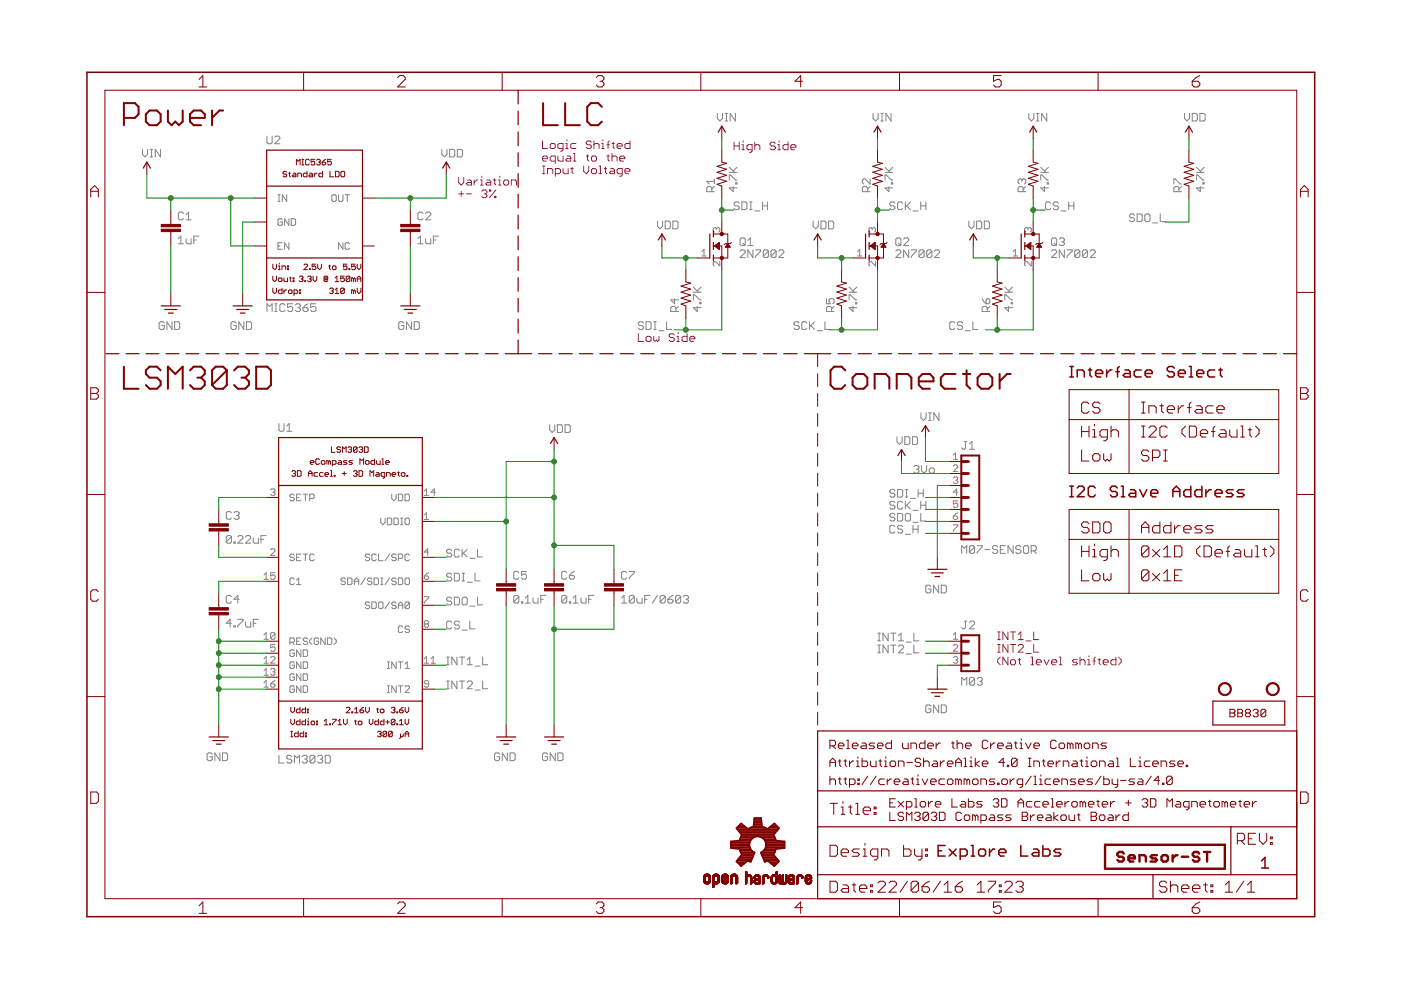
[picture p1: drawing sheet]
<svg xmlns="http://www.w3.org/2000/svg" width="297mm" height="210mm" viewBox="0 0 297 210" stroke-linecap="round" stroke-linejoin="round" font-family="sans-serif">
<g fill="none" stroke="#808080" stroke-width=".21">
<path d="M30.2 31.7v1l.5 .6 .6-.6v-1M31.8 33.3h.6M31.8 31.7h.6M32.1 31.7v1.6M34 31.7v1.6l-1.1-1.6v1.6M56.6 28.9v1.3l.3 .3h.5l.3-.3v-1.3M58.3 29.1l.2-.2h.6l.2 .2v.3l-1 1.1h1M93.7 31.7v1l.5 .6 .6-.6v-1M95.3 31.7h.8l.3 .2v1.1l-.3 .3h-.8zM97 31.7h.8l.2 .2v1.1l-.2 .3h-.8zM151.4 39.6l-.5 .5M151.4 38.5h-1.6l.6 .5"/>
<path d="M151.4 37.9v1.1M152.1 24v1.1l.5 .6 .6-.6v-1.1M153.7 25.7h.6M153.7 24h.6M154 24v1.7M154.6 38.2v-1.1h.3l1.1 1.1h.3M154.6 36.6h1.7M154.6 35.5l1.1 1.1M155.4 39.6v1l-.8-.8h1.7M155.9 24v1.7l-1.1-1.7v1.7M156 38.7h.3v.3h-.3zM156.3 35.5l-.9 .8"/>
<path d="M184.5 37.9v1.1l-1.1-1.1h-.3l-.3 .3v.5l.3 .3M184.5 39.6l-.6 .5M185.1 24v1.1l.6 .6 .5-.6v-1.1M186.8 25.7h.5M186.8 24h.5M187 24v1.7M187.6 38.2v-1.1h.3l1.1 1.1h.3M187.6 36.6h1.7M187.6 35.5l1.1 1.1M188.5 39.6v1l-.9-.8h1.7M188.9 24v1.7l-1.1-1.7v1.7M189 38.7h.3v.3h-.3z"/>
<path d="M189.3 35.5l-.8 .8M216.7 38.2l-.3-.3h-.3l-.2 .3v.5l.2 .3M216.7 38.2l.2-.3h.3l.3 .3v.5l-.3 .3M216.7 38.2v.3M217.5 39.6l-.6 .5M218.1 24v1.1l.6 .6 .5-.6v-1.1M219.8 25.7h.5M219.8 24h.5M220 24v1.7M220.7 38.2v-1.1h.2l1.1 1.1h.3M220.7 36.6h1.6M220.7 35.5l1 1.1"/>
<path d="M221.5 39.6v1l-.8-.8h1.6M221.9 24v1.7l-1-1.7v1.7M222 38.7h.3v.3h-.3zM222.3 35.5l-.8 .8M248.9 39v-1.1h.3l1 1.1h.3M250.5 39.6l-.5 .5M251.1 24v1.1l.6 .6 .5-.6v-1.1M252.8 24h.8l.3 .3v1.1l-.3 .3h-.8zM253.7 38.2v-1.1h.2l1.1 1.1h.3M253.7 36.6h1.6M253.7 35.5l1.1 1.1M254.4 24h.8l.3 .3v1.1l-.3 .3h-.8z"/>
<path d="M254.5 39.6v1l-.8-.8h1.6M255 38.7h.3v.3h-.3zM255.3 35.5l-.8 .8M37.8 50.6l.6-.5v1.6M37.8 51.7h1.1M38.9 45.3l-.3-.3h-.5l-.3 .3v1l.3 .3h.5l.3-.3M39.5 50.6v.8l.2 .3h.8v-1.1M39.5 46.6h1M39.5 45.5l.5-.5v1.6M41.1 50.9h.5M42.2 50.1h-1.1v1.6M58.9 42.7h.5"/>
<path d="M58.9 41.3h.5M58.9 52.2h.5M59.2 41.3v1.4M59.9 46.6l-.3-.2h-.4l-.3 .2v.9l.3 .3h.4l.3-.3v-.4h-.5M59.9 51.5h-1v1.4h1M60.8 41.3v1.4l-.9-1.4v1.4M61.3 46.4v1.4l-1-1.4v1.4M61.3 51.5v1.4l-1-1.4v1.4M61.7 46.4h.7l.3 .2v.9l-.3 .3h-.7zM70.4 41.5l.2-.2h.5l.2 .2v1l-.2 .2h-.5l-.2-.2zM71.8 41.3v1.2l.2 .2h.5l.2-.2v-1.2M72.7 51.5v1.4l-.9-1.4v1.4"/>
<path d="M73.2 41.3h.9M73.6 41.3v1.4M74.1 51.7l-.2-.2h-.5l-.2 .2v.9l.2 .3h.5l.2-.3M88.6 51.7h1.1M88.6 50.6l.6-.5v1.6M89.7 45.3l-.3-.3h-.5l-.3 .3v1l.3 .3h.5l.3-.3M90.2 50.6v.8l.3 .3h.8v-1.1M90.2 45.3l.3-.3h.6l.2 .3v.2l-1.1 1.1h1.1M91.9 50.9h.5M93 50.1h-1.1v1.6M139.4 46.9v1.1l.5 .5 .6-.5v-1.1M141 46.9h.8l.3 .3v1l-.3 .3h-.8z"/>
<path d="M142.7 46.9h.8l.2 .3v1l-.2 .3h-.8zM148.8 53.3l.5-.4v1.4M148.8 54.3h.9M150.9 40.6v-.8l-.3-.2h-.5l-.3 .2v.8h1.6M151.9 48.5l-.2-.2-.5 .2v.5l.2 .2M151.9 48.5l.2-.2 .5 .2v.5l-.2 .2M151.9 48.5v.2M152.6 55.5v.9l-.9-.9-.5 .2v.5l.2 .2M156.7 43.1l-.2-.3h-.6l-.3 .3v.3l.3 .2h.6l.2 .3v.3l-.2 .2h-.6l-.3-.2M156.9 53.3l.3-.3h.5l.3 .3v.2l-1.1 1.1h1.1M156.9 50.7l.3-.3h.5l.3 .3v1.1l-.3 .3h-.5l-.3-.3zM157.3 42.8h.8l.3 .3v1.1l-.3 .2h-.8z"/>
<path d="M157.5 51.5l.5 .6M158.6 52.1h1M158.6 51l.5-.6v1.7M158.9 42.8h.6M158.9 44.4h.6M159.2 42.8v1.6M159.6 53v1.6l-1-1.6v1.6M160 44.7h1.1M160.2 53h1.1v.3l-1.1 1v.3M161.6 43.6h1.1M161.6 42.8v1.6M162.7 42.8v1.6"/>
<path d="M162.9 53.3v1l-.3 .3h-.5l-.3-.3M162.9 53.3l-.3-.3h-.5l-.3 .3v1M162.9 53.3l-1.1 1M164.5 53.3v1l-.2 .3h-.6l-.2-.3M164.5 53.3l-.2-.3h-.6l-.2 .3v1M164.5 53.3l-1 1M165.1 53.3l.3-.3h.5l.3 .3v.2l-1.1 1.1h1.1M172.4 46.9v1.1l.6 .5 .5-.5v-1.1M174.1 46.9h.8l.2 .3v1l-.2 .3h-.8zM175.7 46.9h.8l.3 .3v1l-.3 .3h-.8zM181.8 54.3h1M181.8 53.3l.5-.4v1.4"/>
<path d="M183.9 40.6v-.8l-.2-.2h-.6l-.3 .2v.8h1.7M184.9 48.5l-.2-.2-.5 .2v.5l.3 .2M184.9 48.5l.3-.2 .4 .2v.5l-.2 .2M184.9 48.5v.2M185.6 55.5v.9l-.9-.9-.5 .2v.5l.3 .2M189.7 43.1l-.2-.3h-.6l-.2 .3v.3l.2 .2h.6l.2 .3v.3l-.2 .2h-.6l-.2-.2M189.9 53.3l.3-.3h.6l.2 .3v.2l-1.1 1.1h1.1M189.9 50.7l.3-.3h.6l.2 .3v1.1l-.2 .3h-.6l-.3-.3zM190.5 51.5l.5 .6M191.4 43.1l-.3-.3h-.5l-.3 .3v1.1l.3 .2h.5l.3-.2M191.6 50.7l.2-.3h.6l.3 .3v.3l-1.1 1.1h1.1M191.9 42.8v1.6"/>
<path d="M192.2 43.6l.8 .8M192.7 53v1.6l-1.1-1.6v1.6M193 42.8l-1.1 1.1M193.2 53h1.1v.3l-1.1 1v.3M193.6 44.7h1M195.2 43.6h1.1M195.2 42.8v1.6M195.9 53.3v1l-.2 .3h-.6l-.3-.3M195.9 53.3l-.2-.3h-.6l-.3 .3v1M195.9 53.3l-1.1 1M196.3 42.8v1.6M197.6 53.3l-.3-.3h-.6l-.2 .3v1"/>
<path d="M197.6 53.3v1l-.3 .3h-.6l-.2-.3M197.6 53.3l-1.1 1M198.1 53.3l.3-.3h.5l.3 .3v.2l-1.1 1.1h1.1M205.4 46.9v1.1l.6 .5 .5-.5v-1.1M207.1 46.9h.8l.3 .3v1l-.3 .3h-.8zM208.7 46.9h.8l.3 .3v1l-.3 .3h-.8zM214.8 54.3h1M214.8 53.3l.5-.4v1.4M216.9 40.6v-.8l-.2-.2h-.6l-.2 .2v.8h1.6M218 48.5l.2-.2 .5 .2v.5l-.3 .2M218 48.5l-.3-.2h-.2l-.3 .2v.5l.3 .2M218 48.5v.2"/>
<path d="M218.7 55.5v.9l-1-.9h-.2l-.3 .2v.5l.3 .2M222.8 43.1l-.3-.3h-.5l-.3 .3v1.1l.3 .2h.5l.3-.2M222.9 53.3l.3-.3h.6l.2 .3v.2l-1.1 1.1h1.1M222.9 50.7l.3-.3h.6l.2 .3v1.1l-.2 .3h-.6l-.3-.3zM223.5 51.5l.5 .6M224.4 43.1l-.3-.3h-.5l-.3 .3v.3l.3 .2h.5l.3 .3v.3l-.3 .2h-.5l-.3-.2M224.6 50.7l.3-.3h.5l.3 .3v.3l-.3 .3M225 44.7h1M225.1 51.3h.3M225.4 51.3l.3 .2v.3l-.3 .3h-.5l-.3-.3M225.7 53v1.6l-1.1-1.6v1.6M226.2 53h1.1v.3l-1.1 1v.3"/>
<path d="M226.6 43.6h1.1M226.6 42.8v1.6M227.7 42.8v1.6M228.9 53.3v1l-.2 .3h-.6l-.2-.3M228.9 53.3l-.2-.3h-.6l-.2 .3v1M228.9 53.3l-1 1M230.6 53.3v1l-.3 .3h-.5l-.3-.3M230.6 53.3l-.3-.3h-.5l-.3 .3v1M230.6 53.3l-1.1 1M231.1 53.3l.3-.3h.5l.3 .3v.2l-1.1 1.1h1.1M240.5 45.6l-.2-.2h-.6l-.2 .2v.3l.2 .3h.6l.2 .3v.2l-.2 .3h-.6l-.2-.3M241.1 45.4h.8l.3 .2v1.1l-.3 .3h-.8z"/>
<path d="M243 45.4h.5l.3 .2v1.1l-.3 .3h-.5l-.3-.3v-1.1zM244.4 47.3h1M246 45.4v1.6h1.1M250 40.6v-.8l-.3-.2h-.5l-.3 .2v.8h1.6M34.8 68.5l-.2-.3h-.6l-.3 .3v1.1l.3 .2h.6l.2-.2v-.6h-.5M36.5 68.2v1.6l-1.1-1.6v1.6M37 68.2h.8l.3 .3v1.1l-.3 .2h-.8zM50.1 68.5l-.3-.3h-.5l-.3 .3v1.1l.3 .2h.5l.3-.2v-.6h-.6M51.7 68.2v1.6l-1.1-1.6v1.6M52.3 68.2h.8l.2 .3v1.1l-.2 .2h-.8zM56.6 66v-1.6l.5 .6 .6-.6v1.6M58.3 64.4h.5"/>
<path d="M58.3 66h.5M58.5 64.4v1.6M60.4 64.7l-.2-.3h-.6l-.3 .3v1.1l.3 .2h.6l.2-.2M62.1 64.4h-1.1v.8l.8-.2 .3 .2v.6l-.3 .2h-.6l-.2-.2M62.6 64.7l.3-.3h.5l.3 .3v.3l-.3 .2M63.1 65.2h.3M63.4 65.2l.3 .3v.3l-.3 .2h-.5l-.3-.2M64.2 65.2h.9l.2 .3v.3l-.2 .2h-.6l-.3-.2zM65.3 64.4l-1.1 .8M67 64.4h-1.1v.8l.5-.2h.3l.3 .2v.6l-.3 .2h-.6l-.2-.2M85.6 68.5l-.3-.3h-.5l-.3 .3v1.1l.3 .2h.5l.3-.2v-.6h-.5M87.3 68.2v1.6l-1.1-1.6v1.6"/>
<path d="M87.8 68.2h.8l.3 .3v1.1l-.3 .2h-.8zM136.4 68.5l-.3-.3h-.5l-.3 .3v.3l.3 .2h.5l.3 .3v.3l-.3 .2h-.5l-.3-.2M137 68.2h.8l.2 .3v1.1l-.2 .2h-.8zM138.6 68.2h.5M138.6 69.8h.5M138.9 68.2v1.6M139.7 70.1h1.1M141.3 68.2v1.6h1.1M143 63.3v1.1l-.8-.8h1.6M143.3 66v-.8l-.3-.2h-.5l-.3 .2v.8h1.6M143.8 65l-.5 .5M147 63.6v-1.1h.3l1.1 1.1h.2"/>
<path d="M147 62h1.6M147 60.9l1.1 1.1M147.8 65v1l-.8-.8h1.6M148.4 64.1h.2v.3h-.2zM148.6 60.9l-.8 .8M169.4 68.5l-.2-.3h-.6l-.3 .3v.3l.3 .2h.6l.2 .3v.3l-.2 .2h-.6l-.3-.2M171.1 68.5l-.3-.3h-.6l-.2 .3v1.1l.2 .2h.6l.3-.2M171.6 68.2v1.6M171.9 69l.8 .8M172.7 68.2l-1.1 1.1M173.2 70.1h1.1M174.9 68.2v1.6h1.1"/>
<path d="M175.2 63.3v1.1h.8l-.2-.8 .2-.3h.6l.2 .3v.5l-.2 .3M176.3 66v-.8l-.3-.2h-.5l-.3 .2v.8h1.6M176.8 65l-.5 .5M180 63.6v-1.1h.3l1.1 1.1h.3M180 62h1.7M180 60.9l1.1 1.1M180.8 65v1l-.8-.8h1.7M181.4 64.1h.3v.3h-.3zM181.7 60.9l-.9 .8M202.4 68.5l-.2-.3h-.6l-.2 .3v1.1l.2 .2h.6l.2-.2M204.1 68.5l-.3-.3h-.5l-.3 .3v.3l.3 .2h.5l.3 .3v.3l-.3 .2h-.5l-.3-.2M204.6 70.1h1.1"/>
<path d="M206.3 68.2v1.6h1M208.2 63.3l.3 .6 .6 .5M209.3 63.3h.3l.3 .3v.5l-.3 .3h-.5v-.8zM209.3 66v-.8l-.2-.2h-.6l-.3 .2v.8h1.7M209.9 65l-.6 .5M213 63.6v-1.1h.3l1.1 1.1h.3M213 62h1.7M213 60.9l1.1 1.1M213.8 65v1l-.8-.8h1.7M214.4 64.1h.3v.3h-.3zM214.7 60.9l-.9 .8M59.1 89.8v1.4l.3 .2h.6l.2-.2v-1.4"/>
<path d="M60.8 91.4h1.1M60.8 90.3l.5-.5v1.6M116.5 90.1v1l.6 .6 .5-.6v-1M118.2 90.1h.8l.3 .2v1.1l-.3 .3h-.8zM119.8 90.1h.8l.3 .2v1.1l-.3 .3h-.8zM190.2 92.6v1.1l.5 .5 .6-.5v-1.1M191.8 92.6h.8l.3 .3v1.1l-.3 .2h-.8zM193.5 92.6h.8l.2 .3v1.1l-.2 .2h-.8zM193.7 99l.3-.3h.6l.2 .3v.2l-.2 .3M194.3 99.5h.3M194.6 99.5l.2 .3v.3l-.2 .2h-.6l-.3-.2M195.3 87.5v1.1l.5 .6 .5-.6v-1.1"/>
<path d="M195.4 98.7v1.1l.5 .5 .6-.5v-1.1M196.9 89.2h.5M196.9 87.5h.5M197.2 87.5v1.7M197.3 99.2h.5l.3 .3v.6l-.3 .2h-.5l-.3-.2v-.6zM199.1 87.5v1.7l-1.1-1.7v1.7M202.1 98.8l.3-.2h.4l.3 .2v.2l-1 1h1M202.1 96.5l.5-.5v1.4M202.1 97.4h1M204.4 93.6h.6M204.7 93.6v1.4l-.3 .2h-.2l-.3-.2M205.5 95.2h1.1"/>
<path d="M205.5 94.1l.6-.5v1.6M49.1 108.7l-.3-.2h-.6l-.2 .2v1.1l.2 .3h.6l.3-.3M49.1 113.8l-.3-.2h-.6l-.2 .2v1.1M49.1 113.8v1.1l-.3 .3h-.6l-.2-.3M49.1 113.8l-1.1 1.1M49.6 114.9h.3v.3h-.3zM49.6 108.7l.3-.2h.5l.3 .2v.3l-.3 .3M50.1 109.3h.3M50.4 113.8l.3-.2h.5l.3 .2v.3l-1.1 1.1h1.1M50.4 109.3l.3 .3v.2l-.3 .3h-.5l-.3-.3M52.1 113.8l.2-.2h.6l.2 .2v.3l-1 1.1h1M53.7 114.1v.8l.3 .3h.8v-1.1"/>
<path d="M55.3 114.4h.6M56.4 113.6h-1.1v1.6M57.4 103.9l.2-.2h.5l.2 .2-.2 .5M57.4 116.6l.2-.2h.5l.2 .2v.2l-.9 1h.9M57.8 104.4h.3M58.1 104.4l.2 .2-.2 .5h-.5l-.2-.3M62.4 105l-.2-.2h-.5l-.2 .4 .2 .3h.5l.2 .4-.2 .3h-.5l-.2-.3M62.4 117.7l-.2-.2h-.5l-.2 .4 .2 .3h.5l.2 .4-.2 .3h-.5l-.2-.3M62.9 105.5h.4M62.9 118.2h.4M63.8 104.8h-.9v1.4h.9M63.8 117.5h-.9v1.4h.9"/>
<path d="M64.3 104.8h.9M64.3 117.5h.9M64.7 104.8v1.4M64.7 117.5v1.4M65.7 105.7h.7l.2-.2v-.5l-.2-.2h-.7v1.4M66.6 117.7l-.2-.2h-.5l-.2 .2v.9l.2 .3h.5l.2-.3M78.4 117.7l-.3-.2h-.4l-.3 .4 .3 .3h.4l.3 .4-.3 .3h-.4l-.3-.3M79.8 117.7l-.3-.2h-.4l-.3 .2v.9l.3 .3h.4l.3-.3M80.3 117.5v1.4h.9M80.7 109.9v.9l.5 .5 .5-.5v-.9M82.1 109.9h.7l.3 .2v.9l-.3 .3h-.7zM82.6 117.5l-.9 1.4"/>
<path d="M83.1 104.8v.9l.4 .5 .5-.5v-.9M83.5 109.9h.7l.3 .2v.9l-.3 .3h-.7zM84 117.7l-.2-.2h-.5l-.2 .4 .2 .3h.5l.2 .4-.2 .3h-.5l-.2-.3M84.5 104.8h.7l.2 .2v.9l-.2 .3h-.7zM84.5 118.4h.7l.2-.2v-.5l-.2-.2h-.7v1.4M84.9 111.3h.5M84.9 109.9h.5M85.2 109.9v1.4M85.9 104.8h.7l.2 .2v.9l-.2 .3h-.7zM85.9 110.1l.2-.2h.5l.2 .2v.9l-.2 .3h-.5l-.2-.3zM86.8 117.7l-.2-.2h-.5l-.2 .2v.9l.2 .3h.5l.2-.3M90 105.1h.9"/>
<path d="M90 104.1l.4-.4v1.4M90 109.2l.4-.5v1.4M90 110.1h.9M90.9 117.1h-.9l.7-.7v1.4M92.3 104.4h-.9l.7-.7v1.4M95.8 116.7l-.3-.2h-.5l-.3 .2v.3l.3 .3h.5l.3 .3v.2l-.3 .3h-.5l-.3-.3M97.4 116.7l-.2-.2h-.6l-.3 .2v1.1l.3 .3h.6l.2-.3M98 116.5v1.6M98.2 117.3l.9 .8M99.1 116.5l-1.1 1.1M99.6 118.4h1.1M101.2 116.5v1.6h1.1"/>
<path d="M189.7 104l-.2-.2h-.6l-.2 .2v.3l.2 .3h.6l.2 .3v.2l-.2 .3h-.6l-.2-.3M189.7 106.6l-.2-.3h-.6l-.2 .3v.2l.2 .3h.6l.2 .3v.3l-.2 .2h-.6l-.2-.2M189.7 109.1l-.2-.2h-.6l-.2 .2v.3l.2 .3h.6l.2 .2v.3l-.2 .3h-.6l-.2-.3M189.7 111.7l-.2-.3h-.6l-.2 .3v1.1l.2 .2h.6l.2-.2M190.3 103.8h.8l.3 .2v1.1l-.3 .3h-.8zM190.3 108.9h.8l.3 .2v1.1l-.3 .3h-.8zM191.4 106.6l-.3-.3h-.5l-.3 .3v1.1l.3 .2h.5l.3-.2M191.4 111.7l-.3-.3h-.5l-.3 .3v.2l.3 .3h.5l.3 .3v.3l-.3 .2h-.5l-.3-.2M191.9 103.8h.6M191.9 105.4h.6M191.9 113.3h1.1M191.9 106.3v1.6"/>
<path d="M191.9 109.1l.3-.2h.5l.3 .2v1.1l-.3 .3h-.5l-.3-.3zM192.2 103.8v1.6M192.2 107.1l.8 .8M193 105.7h1.1M193 106.3l-1.1 1.1M193.6 112.2h1M193.6 111.4v1.6M193.6 108.2h1M193.6 110.7h1M194.6 111.4v1.6M194.7 104.6h1M194.7 103.8v1.6"/>
<path d="M195.2 106.3v1.6M195.2 108.9v1.6h1.1M195.2 107.1h1.1M195.7 103.8v1.6M196.3 106.3v1.6M202.1 101.3l.3-.2h.4l.3 .2-.3 .5M202.1 111.3h1v.2l-1 .9v.3M202.1 109.4h.7l.3 .5-.3 .2h-.4l-.3-.2zM202.6 101.8h.2M202.8 101.8l.3 .2-.3 .5h-.4l-.3-.2M203.1 106.2h-1v.7l.5-.2 .5 .2v.5l-.3 .2h-.4l-.3-.2M203.1 104.4h-1l.7-.7v1.4"/>
<path d="M203.1 108.7l-1 .7M203.9 117.3v-1.6l.5 .5 .6-.5v1.6M206.6 116l-.2-.3h-.6l-.3 .3v1.1M206.6 116v1.1l-.2 .2h-.6l-.3-.2M206.6 116l-1.1 1.1M207.2 115.7h1.1v.3l-1.1 1.1v.2M208.8 116.5h1.1M211.5 116l-.2-.3h-.6l-.3 .3v.2l.3 .3h.6l.2 .3v.3l-.2 .2h-.6l-.3-.2M212.1 116.5h.5M213.2 115.7h-1.1v1.6h1.1M214.8 115.7v1.6l-1.1-1.6v1.6M216.5 116l-.3-.3h-.6l-.3 .3v.2l.3 .3h.6l.3 .3v.3l-.3 .2h-.6l-.3-.2"/>
<path d="M217.3 115.7h.5l.3 .3v1.1l-.3 .2h-.5l-.3-.2v-1.1zM218.6 116.8h.8l.3-.3v-.5l-.3-.3h-.8v1.6M219.2 116.8l.5 .5M49.1 126.5l-.3-.3h-.6l-.2 .3v1.1l.2 .3h.6l.3-.3M49.1 132.1h-1.1l.8-.8v1.6M49.6 132.7h.3v.2h-.3zM50.4 131.3h1.1v.3l-1.1 1.1v.2M50.7 127.1h-1.1l.8-.9v1.7M52.1 131.9v.8l.2 .2h.8v-1M53.7 132.1h.6M54.8 131.3h-1.1v1.6M56 122.8h.9"/>
<path d="M56 121.9l.4-.5v1.4M56 134.6l.4-.5v1.4M56 139.7l.4-.5v1.4M56 135.5h.9M57.4 139.4l.2-.2h.5l.2 .2v.3l-.9 .9h.9M58.3 134.4l-.2-.3h-.5l-.2 .3v.9M58.3 121.4h-.9v.7l.7-.2 .2 .2v.5l-.2 .2h-.5l-.2-.2M58.3 134.4v.9l-.2 .2h-.5l-.2-.2M58.3 136.7h-.9v.7l.4-.3 .5 .3v.4l-.2 .3h-.5l-.2-.3M58.3 134.4l-.9 .9M61.5 136.2h.7l.2-.2v-.5l-.2-.2h-.7v1.4M61.9 136.2l.5 .5"/>
<path d="M62.4 122.8l-.2-.2h-.5l-.2 .2v.9l.2 .3h.5l.2-.3M62.4 138l-.2-.2h-.5l-.2 .2v1l.2 .2h.5l.2-.2v-.5h-.5M62.9 124h.9M62.9 123l.4-.4v1.4M62.9 136h.4M63.8 135.3h-.9v1.4h.9M63.8 137.8v1.4l-.9-1.4v1.4M64.3 137.8h.7l.2 .2v1l-.2 .2h-.7zM65.2 135.5l-.2-.2h-.5l-.2 .2 .2 .5h.5l.2 .2-.2 .5h-.5l-.2-.3M66.1 135.3l-.4 .4v.5l.4 .5M67.5 135.5l-.2-.2h-.5l-.2 .2v.9l.2 .3h.5l.2-.3v-.4h-.4M68.9 135.3v1.4l-.9-1.4v1.4"/>
<path d="M69.4 135.3h.7l.3 .2v.9l-.3 .3h-.7zM70.8 135.3l.5 .4v.5l-.5 .5M73.2 122.8l-.2-.2h-.5l-.2 .2 .2 .5h.5l.2 .2-.2 .5h-.5l-.2-.3M73.7 122.6h.7l.2 .2v.9l-.2 .3h-.7zM75.1 123.3h1M75.1 124v-1l.5-.4 .5 .4v1M77.4 122.6l-.9 1.4M78.4 127.9l-.3-.3h-.4l-.3 .3 .3 .4h.4l.3 .3-.3 .4h-.4l-.3-.2M78.8 122.8l-.2-.2h-.5l-.2 .4 .2 .3h.5l.2 .4-.2 .3h-.5l-.2-.3M78.8 127.6h.7l.3 .3v.9l-.3 .2h-.7zM79.3 122.6h.7l.2 .2v.9l-.2 .3h-.7zM80.5 127.6h.5l.2 .3v.9l-.2 .2h-.5l-.2-.2v-.9z"/>
<path d="M80.7 122.6h.5M80.7 124h.5M81 122.6v1.4M82.6 122.6l-.9 1.4M82.6 127.6l-.9 1.4M84 122.8l-.2-.2h-.5l-.2 .4 .2 .3h.5l.2 .4-.2 .3h-.5l-.2-.3M84 127.9l-.2-.3h-.5l-.2 .3 .2 .4h.5l.2 .3-.2 .4h-.5l-.2-.2M84.5 122.6h.7l.2 .2v.9l-.2 .3h-.7zM84.5 129v-.9l.4-.5 .5 .5v.9M84.5 128.3h.9M85.4 132.9l-.2-.2h-.5l-.2 .2v1l.2 .2h.5l.2-.2M86.1 122.6h.5l.2 .2v.9l-.2 .3h-.5l-.2-.3v-.9z"/>
<path d="M86.8 132.9l-.2-.2h-.5l-.2 .2 .2 .5h.5l.2 .2-.2 .5h-.5l-.2-.2M86.8 127.9l-.2-.3h-.5l-.2 .3v.9M86.8 127.9v.9l-.2 .2h-.5l-.2-.2M86.8 127.9l-.9 .9M90 122.1h.7l.2 .5-.2 .2h-.5l-.2-.2zM90 139.7l.4-.5v1.4M90 126.5h.9v.2l-.9 1v.2M90.2 132.3l-.2-.2 .2-.5h.5l.2 .2-.2 .5M90.2 132.3l-.2 .2 .2 .5h.5l.2-.2-.2-.5M90.2 132.3h.5M90.9 121.4l-.9 .7M91.4 139.7l.4-.5v1.4"/>
<path d="M94.7 139.3h.5M95 139.3v1.6M95.8 132l-.3-.3h-.5l-.3 .3v1.1l.3 .2h.5l.3-.2M95.8 126.9l-.3-.3h-.5l-.3 .3v.3l.3 .2h.5l.3 .3v.3l-.3 .2h-.5l-.3-.2M95.8 121.8l-.3-.3h-.5l-.3 .3v.3l.3 .3h.5l.3 .2v.3l-.3 .3h-.5l-.3-.3M96.3 121.5h.9l.2 .3v1.1l-.2 .3h-.9zM96.3 126.6h.9l.2 .3v1.1l-.2 .2h-.9zM96.9 139.3v1.6l-1.1-1.6v1.6M97.4 132l-.2-.3h-.6l-.3 .3v.2l.3 .3h.6l.2 .3v.3l-.2 .2h-.6l-.3-.2M97.4 139.3h1.1M98 139.3v1.6M98 121.5h.5"/>
<path d="M98 123.2h.5M98 133.6h1.1M98.2 121.5v1.7M98.2 126.6h.6l.3 .3v1.1l-.3 .2h-.6l-.2-.2v-1.1zM99.1 123.4h1M99.1 139.9l.5-.6v1.6M99.6 131.7v1.6h1.1M99.6 128.5h1.1M100.7 121.5v1.7h1.1M101.2 126.6v1.6h1.1M102.3 139.3v1.6h1.1M110 126.5l-.3-.3h-.5l-.3 .3v1.1"/>
<path d="M110 126.5v1.1l-.3 .3h-.5l-.3-.3M110 121.4l-.3-.2h-.5l-.3 .2v1.1l.3 .3h.5l.3-.3M110 126.5l-1.1 1.1M110.6 127.6h.2v.3h-.2zM111.4 127.9h1.1M111.4 126.8l.5-.6v1.7M111.6 121.2h-1v.8l.5-.3h.3l.2 .3v.5l-.2 .3h-.6l-.2-.3M113 126.8v.8l.3 .3h.8v-1.1M114.7 127.1h.5M115.7 126.2h-1v1.7M120.2 121.4l-.3-.2h-.5l-.3 .2v1.1l.3 .3h.5l.3-.3M120.2 126.5l-.3-.3h-.5l-.3 .3v1.1"/>
<path d="M120.2 126.5v1.1l-.3 .3h-.5l-.3-.3M120.2 126.5l-1.1 1.1M120.7 127.6h.3v.3h-.3zM120.7 122h.8l.3 .3v.2l-.3 .3h-.5l-.3-.3zM121.5 127.9h1.1M121.5 126.8l.6-.6v1.7M121.8 121.2l-1.1 .8M123.2 126.8v.8l.2 .3h.8v-1.1M124.8 127.1h.5M125.9 126.2h-1.1v1.7M131.8 127.9h1.1M131.8 126.8l.5-.6v1.7"/>
<path d="M132.9 121.4l-.3-.2h-.6l-.2 .2v1.1l.2 .3h.6l.3-.3M133.4 121.2h1.1v.2l-1.1 1.1v.3M134.5 126.5l-.3-.3h-.5l-.3 .3v1.1M134.5 126.5v1.1l-.3 .3h-.5l-.3-.3M134.5 126.5l-1.1 1.1M135 126.8v.8l.3 .3h.8v-1.1M136.7 127.1h.5M137.8 126.2h-1.1v1.7M139.4 126.2l-1.1 1.7M141.1 126.5v1.1l-.3 .3h-.6l-.2-.3M141.1 126.5l-.3-.3h-.6l-.2 .3v1.1M141.1 126.5l-1.1 1.1"/>
<path d="M141.6 127.1h.8l.3 .2v.3l-.3 .3h-.5l-.3-.3zM142.7 126.2l-.6 .3-.5 .6M144.3 126.5l-.3-.3h-.5l-.3 .3v1.1M144.3 126.5v1.1l-.3 .3h-.5l-.3-.3M144.3 126.5l-1.1 1.1M144.9 126.5l.2-.3h.6l.3 .3v.3l-.3 .3M145.4 127.1h.3M145.7 127.1l.3 .2v.3l-.3 .3h-.6l-.2-.3M186.1 138.4h.6M186.1 136.8h.6M186.1 135.9h.6M186.1 134.2h.6"/>
<path d="M186.4 134.2v1.7M186.4 136.8v1.6M188.3 134.2v1.7l-1.1-1.7v1.7M188.3 136.8v1.6l-1.1-1.6v1.6M188.8 136.8h1.1M188.8 134.2h1.1M189.4 134.2v1.7M189.4 136.8v1.6M190.5 134.8l.5-.6v1.7M190.5 137.1l.3-.3h.5l.3 .3v.2l-1.1 1.1h1.1M190.5 135.9h1.1M192.1 136.1h1.1"/>
<path d="M192.1 138.7h1.1M193.8 136.8v1.6h1M193.8 134.2v1.7h1M197.4 124.4l-.3-.3h-.5l-.3 .3v1l.3 .3h.5l.3-.3v-.5h-.6M199 124.1v1.6l-1.1-1.6v1.6M199.6 124.1h.8l.2 .3v1l-.2 .3h-.8zM202.1 135.5h1M202.1 139.4l.3-.2h.4l.3 .2-.3 .5M202.1 136.9l.3-.2h.4l.3 .2v.2l-1 1h1M202.1 134.6l.5-.5v1.4M202.6 139.9h.2M202.8 139.9l.3 .2-.3 .5h-.4l-.3-.2"/>
<path d="M204.4 131.7h.6M204.7 131.7v1.4l-.3 .2h-.2l-.3-.2M205.5 132l.3-.3h.6l.2 .3v.2l-1.1 1.1h1.1M45 159.9l-.3-.3h-.5l-.3 .3v1.1l.3 .3h.5l.3-.3v-.6h-.6M46.6 159.6v1.7l-1-1.7v1.7M47.2 159.6h.8l.3 .3v1.1l-.3 .3h-.8zM56 140.6h.9M56 145.7h.9M56 142.2l.4-.4v1.4M56 144.8l.4-.5v1.4M56 143.2h.9M57.4 142l.2-.2h.5l.2 .2-.2 .5"/>
<path d="M57.4 145h.7l.2 .5-.2 .2h-.5l-.2-.2zM57.8 142.5h.3M58.1 142.5l.2 .2-.2 .5h-.5l-.2-.3M58.3 144.3l-.9 .7M62.4 140.6l-.2-.3h-.5l-.2 .3v.9l.2 .2h.5l.2-.2v-.5h-.5M62.4 143.1l-.2-.2h-.5l-.2 .2v.9l.2 .3h.5l.2-.3v-.4h-.5M62.4 145.6l-.2-.2h-.5l-.2 .2v1l.2 .2h.5l.2-.2v-.5h-.5M63.8 140.3v1.4l-.9-1.4v1.4M63.8 142.9v1.4l-.9-1.4v1.4M63.8 145.4v1.4l-.9-1.4v1.4M64.3 142.9h.7l.2 .2v.9l-.2 .3h-.7zM64.3 140.3h.7l.2 .3v.9l-.2 .2h-.7z"/>
<path d="M64.3 145.4h.7l.2 .2v1l-.2 .2h-.7zM82.1 141.7h.5M82.1 140.3h.5M82.1 146.8h.5M82.1 145.4h.5M82.4 140.3v1.4M82.4 145.4v1.4M84 140.3v1.4l-.9-1.4v1.4M84 145.4v1.4l-.9-1.4v1.4M84.5 140.3h.9M84.5 145.4h.9M84.9 140.3v1.4"/>
<path d="M84.9 145.4v1.4M85.9 145.6l.2-.2h.5l.2 .2v.3l-.9 .9h.9M85.9 141.7h.9M85.9 140.8l.4-.5v1.4M90 140.6h.9M90.9 145h-.7l-.2-.2 .2-.5h.5l.2 .2v1l-.2 .2h-.5l-.2-.2M91.4 140.6h.9M94.7 146h.5M94.7 144.4h.5M94.7 140.9h.5M95 144.4v1.6M96.9 144.4v1.6l-1.1-1.6v1.6"/>
<path d="M97.4 144.4h1.1M98 144.4v1.6M99.1 144.7l.2-.3h.6l.2 .3v.2l-1 1.1h1M99.1 140.9h1M100.7 146.3h1.1M100.7 141.2h1.1M102.3 144.4v1.6h1.1M105.9 159.9l-.2-.3h-.6l-.2 .3v1.1l.2 .3h.6l.2-.3v-.6h-.5M107.6 159.6v1.7l-1.1-1.7v1.7M108.1 159.6h.8l.3 .3v1.1l-.3 .3h-.8zM116.1 159.9l-.3-.3h-.5l-.3 .3v1.1l.3 .3h.5l.3-.3v-.6h-.6M117.7 159.6v1.7l-1.1-1.7v1.7"/>
<path d="M118.3 159.6h.8l.3 .3v1.1l-.3 .3h-.8zM197.4 149.8l-.3-.3h-.5l-.3 .3v1l.3 .3h.5l.3-.3v-.5h-.6M199 149.5v1.6l-1.1-1.6v1.6M199.6 149.5h.8l.2 .3v1l-.2 .3h-.8zM203.9 145.3v-1.7l.5 .6 .6-.6v1.7M206.6 143.9l-.2-.3h-.6l-.3 .3v1.1M206.6 143.9v1.1l-.2 .3h-.6l-.3-.3M206.6 143.9l-1.1 1.1M207.2 143.9l.3-.3h.5l.3 .3v.3l-.3 .3M207.7 144.5h.3M208 144.5l.3 .2v.3l-.3 .3h-.5l-.3-.3M59.1 160.1v1.7h1.1"/>
<path d="M61.9 160.4l-.3-.3h-.6l-.2 .3v.3l.2 .3h.6l.3 .2v.3l-.3 .3h-.6l-.2-.3M62.4 161.8v-1.7l.6 .6 .5-.6v1.7M64.1 160.4l.2-.3h.6l.2 .3v.3l-.2 .3M64.6 161h.3M64.9 161l.2 .2v.3l-.2 .3h-.6l-.2-.3M66.8 160.4v1.1l-.3 .3h-.5l-.3-.3M66.8 160.4l-.3-.3h-.5l-.3 .3v1.1M66.8 160.4l-1.1 1.1M67.3 160.4l.3-.3h.5l.3 .3v.3l-.3 .3M67.9 161h.2M68.1 161l.3 .2v.3l-.3 .3h-.5l-.3-.3M69 160.1h.8l.2 .3v1.1l-.2 .3h-.8z"/>
</g>
<g fill="none" stroke="#800000" stroke-width=".25">
<path d="M109.9 19.1v3M30.4 35.6l.7-1.2 .8 1.2M56.5 31.8h20.4v31.8h-20.4zM56.5 39.5h20.4M93.9 35.6l.7-1.2 .8 1.2M109.9 23.6v2.9M109.9 28v2.9M109.9 32.4v2.9M109.9 36.8v2.9M152.3 28l.7-1.2 .8 1.2M185.3 28l.8-1.2 .7 1.2M218.3 28l.8-1.2 .7 1.2"/>
<path d="M251.3 28l.8-1.2 .7 1.2M56.5 54.7h20.4M109.9 41.2v2.9M109.9 45.6v2.9M109.9 50v2.9M109.9 54.4v3M109.9 58.8v3M139.6 50.9l.7-1.3 .8 1.3M150.5 49.6v5.1M151.3 49v1.2M151.3 51.4v1.5M151.3 54.1v1.2"/>
<path d="M172.6 50.9l.8-1.3 .7 1.3M183.5 49.6v5.1M184.3 49v1.2M184.3 51.4v1.5M184.3 54.1v1.2M205.6 50.9l.8-1.3 .7 1.3M216.5 49.6v5.1M217.3 49v1.2M217.3 51.4v1.5M217.3 54.1v1.2M22.5 75h2.7M26.7 75h2.8"/>
<path d="M31 75h2.7M34.2 64.9h4M34.9 65.6h2.6M35.2 75h2.7M35.7 66.4h1M39.4 75h2.8M43.7 75h2.7M47.9 75h2.7M49.4 64.9h4.1M50.2 65.6h2.5M50.9 66.4h1.1M52.1 75h2.7"/>
<path d="M56.3 75h2.8M60.6 75h2.7M64.8 75h2.7M69 75h2.8M73.3 75h2.7M77.5 75h2.7M81.7 75h2.8M85 64.9h4M85.7 65.6h2.6M86 75h2.7M86.5 66.4h1M90.2 75h2.7"/>
<path d="M94.4 75h2.8M98.7 75h2.7M102.9 75h2.7M107.1 75h5.6M109.9 63.3v2.9M109.9 67.7v2.9M109.9 72.1v2.9M114.2 75h2.8M118.5 75h2.8M122.9 75h2.8M127.2 75h2.8M131.5 75h2.9"/>
<path d="M135.8 75h2.9M140.2 75h2.8M144.5 75h2.9M148.8 75h2.9M153.2 75h2.8M157.5 75h2.9M161.8 75h2.9M166.2 75h2.8M170.5 75h5.6M177.7 75h2.7M181.9 75h2.8M186.2 75h2.8"/>
<path d="M190.5 75h2.8M194.8 75h2.8M199.1 75h2.8M203.4 75h2.8M207.7 75h2.8M212 75h2.8M216.3 75h2.8M220.6 75h2.8M224.9 75h2.8M229.2 75h2.8M233.5 75h2.8M237.8 75h2.8"/>
<path d="M242.1 75h2.8M246.4 75h2.8M250.7 75h2.7M255 75h2.7M259.2 75h2.8M263.5 75h2.8M267.8 75h2.8M272.1 75h2.8M59.1 92.8h30.4v66h-30.4zM116.7 94l.8-1.2 .7 1.2M190.4 96.6l.7-1.3 .8 1.3M195.5 91.5l.7-1.3 .8 1.3"/>
<path d="M59.1 102.9h30.4M196.7 120.7h4.1M197.5 121.5h2.5M198.2 122.2h1M44.3 156.3h4.1M45.1 157h2.5M45.9 157.8h1M59.1 148.7h30.4M105.3 156.3h4M106 157h2.6M106.8 157.8h1M115.4 156.3h4.1"/>
<path d="M116.2 157h2.5M117 157.8h1M173.4 155h101.5v35.5h-101.5zM196.7 146.1h4.1M197.5 146.9h2.5M198.2 147.6h1M257.2 148.7h15.2v5h-15.2zM173.4 175.3h101.5M173.4 167.7h101.5M261 175.3v10.2M173.4 185.5h101.5M244.5 185.5v5"/>
</g>
<g fill="none" stroke="#800000" stroke-width=".42">
<path d="M26.3 25h2.3l.8-.8v-1.6l-.8-.7h-2.3v4.6M30.9 24.2l.8-.8h1.6l.8 .8v1.6l-.8 .7h-1.6l-.8-.7zM35.6 23.4v2.4l.8 .7 .8-.7 .8 .7 .7-.7v-2.4M40.3 25h3.1v-.8l-.8-.8h-1.5l-.8 .8v1.6l.8 .7h1.5M45 23.4v3.1M47.3 23.4h-.8l-1.5 1.6M115.1 21.9v4.6h3.2M119.8 21.9v4.6h3.1M127.6 22.6l-.8-.7h-1.5l-.8 .7v3.2l.8 .7h1.5l.8-.7M26.3 77.7v4.7h3.1M34.1 78.5l-.8-.8h-1.6l-.8 .8v.8l.8 .8h1.6l.8 .8v.7l-.8 .8h-1.6l-.8-.8M40.3 78.5l.8-.8h1.5l.8 .8v.8l-.8 .8"/>
<path d="M48.1 78.5l-.8-.8h-1.6l-.7 .8v3.1M48.1 78.5v3.1l-.8 .8h-1.6l-.7-.8M48.1 78.5l-3.1 3.1M49.6 78.5l.8-.8h1.6l.8 .8v.8l-.8 .8M54.3 77.7h2.4l.7 .8v3.1l-.7 .8h-2.4zM179.2 78.5l-.8-.8h-1.5l-.8 .8v3.1l.8 .8h1.5l.8-.8M202.6 79.3h-2.3l-.8 .8v1.5l.8 .8h2.3M204.2 79.3h1.5M204.9 78.5v3.1l.8 .8M211.9 79.3v3.1M214.3 79.3h-.8l-1.6 1.6M35.6 82.4v-4.7l1.6 1.6 1.5-1.6v4.7"/>
<path d="M41.8 80.1h.8M42.6 80.1l.8 .8v.7l-.8 .8h-1.5l-.8-.8M51.2 80.1h.8M52 80.1l.8 .8v.7l-.8 .8h-1.6l-.8-.8M180.8 80.1l.7-.8h1.6l.8 .8v1.5l-.8 .8h-1.6l-.7-.8zM185.4 82.4v-3.1h2.4l.8 .8v2.3M190.1 82.4v-3.1h2.4l.7 .8v2.3M194.8 80.9h3.1v-.8l-.8-.8h-1.5l-.8 .8v1.5l.8 .8h1.5M203.8 96.6h3.8v17.8h-3.8zM207.3 80.1l.7-.8h1.6l.8 .8v1.5l-.8 .8h-1.6l-.7-.8zM203.8 134.7h3.8v7.6h-3.8z"/>
</g>
<g fill="none" stroke="#800000" stroke-width=".21">
<path d="M22.2 19.1h252.7v171.4h-252.7zM42.2 16.8l.8-.8v2.4M42.2 18.4h1.6M64.4 15.3v3.8M84.3 16.4l.4-.4h.8l.4 .4v.4l-1.6 1.6h1.6M106.5 15.3v3.8M126.4 16.4l.4-.4h.8l.4 .4v.4l-.4 .4M127.2 17.2h.4M127.6 17.2l.4 .4v.4l-.4 .4h-.8l-.4-.4M148.6 15.3v3.8M170.2 17.2h-1.6l1.2-1.2v2.4M190.7 15.3v3.8"/>
<path d="M212.3 16h-1.6v1.2l.8-.4h.4l.4 .4v.8l-.4 .4h-.8l-.4-.4M232.8 15.3v3.8M252.8 17.2h1.2l.4 .4v.4l-.4 .4h-.8l-.4-.4zM254.4 16l-.8 .4-.8 .8M31.1 34.4v2.5M60.8 36.5l-.2-.2h-.4l-.2 .2v.2l.2 .2h.4l.2 .4-.2 .2h-.4l-.2-.2M61.2 36.7h.4M61.4 36.5v.8l.2 .2M62.2 36.7h.3l.2 .2v.6h-.5l-.2-.2 .2-.2h.5M62.8 35v-1.2l.4 .4 .4-.4v1.2M63.1 37.5v-.8h.6l.2 .2v.6M64 35h.4"/>
<path d="M64 33.8h.4M64.2 33.8v1.2M65.1 36.3v1.2h-.6l-.2-.2v-.4l.2-.2h.6M65.6 34l-.2-.2h-.4l-.2 .2v.8l.2 .2h.4l.2-.2M65.7 36.7h.4l.2 .2v.6h-.6l-.2-.2 .2-.2h.6M66.6 36.7v.8M66.7 33.8h-.7v.6l.4-.2 .3 .2v.4l-.2 .2h-.4l-.1-.2M67.1 34l.2-.2h.4l.2 .2-.2 .4M67.2 36.7l-.6 .4M67.5 34.4h.2M67.7 34.4l.2 .2-.2 .4h-.4l-.2-.2M68.3 34.4h.6l.2 .4-.2 .2h-.4l-.2-.2z"/>
<path d="M68.4 36.3v1.2h-.6l-.2-.2v-.4l.2-.2h.6M69.1 33.8l-.8 .6M70 36.3v1.2h.7M70.3 33.8h-.8v.6l.3-.2 .5 .2v.4l-.2 .2h-.4l-.2-.2M71.1 36.3h.6l.2 .2v.8l-.2 .2h-.6zM72.3 36.5l.2-.2h.4l.2 .2v.8l-.2 .2h-.4l-.2-.2zM94.6 34.4v2.5M153 31.8v2.6l1.1 .2-2.1 .7 2.1 .6-2.1 .6 2.1 .7-2.1 .6 2.1 .6-2.1 .7 1 .4v2.5M153 26.8v2.5M186.1 26.8v2.5M186.1 31.8v2.6l1 .2-2.1 .7 2.1 .6-2.1 .6 2.1 .7-2.1 .6 2.1 .6-2.1 .7 1.1 .4v2.5M219.1 31.8v2.6l1 .2-2.1 .7 2.1 .6-2.1 .6 2.1 .7-2.1 .6 2.1 .6-2.1 .7 1.1 .4v2.5"/>
<path d="M219.1 26.8v2.5M252.1 26.8v2.5M252.1 31.8v2.6l1 .2-2 .7 2 .6-2 .6 2 .7-2 .6 2 .6-2 .7 1 .4v2.5M19.2 41.8v-1.6l.8-.9 .8 .9v1.6M19.2 40.6h1.6M36.2 44.5v3.1M36.2 49.1v3.1M54 52.2h2.5M54 42h2.5M54 47.1h2.5M57.8 56v.8l.4 .4 .4-.4v-.8M57.8 58.5v.8l.4 .4 .4-.4v-.8"/>
<path d="M59 59.1l.2-.2h.4l.2 .2v.4l-.2 .2h-.4l-.2-.2zM59 56.4h.2v.8M59 57.2h.4M59.2 55.8v.2M59.8 57.2v-.8h.6l.2 .2v.6M60.2 58.9v.6l.2 .2h.6v-.8M61 56.4h.2v.2h-.2zM61 57h.2v.2h-.2zM61.4 58.9h.3M61.6 58.7v.8l.1 .2M62.1 59.5h.2v.2h-.2zM62.1 58.9h.2v.2h-.2z"/>
<path d="M63.5 58.7l.1-.2h.4l.2 .2-.2 .4M63.8 59.1h.2M64 59.1l.2 .2-.2 .4h-.4l-.1-.2M64.4 56.2l.2-.2h.4l.2 .2v.2l-.8 .8h.8M64.6 59.5h.2v.2h-.2zM65.2 58.7l.2-.2h.4l.2 .2-.2 .4M65.6 59.1h.2M65.6 57h.2v.2h-.2zM65.8 59.1l.2 .2-.2 .4h-.4l-.2-.2M66.4 58.5v.8l.4 .4 .4-.4v-.8M67 56h-.8v.6l.4-.2 .4 .2v.4l-.2 .2h-.4l-.2-.2M67.4 56v.8l.3 .4 .4-.4v-.8"/>
<path d="M68.9 58.9h.4v.4h-.4zM69.3 59.3l.2-.2v-.4l-.2-.2h-.4l-.2 .2v.8l.2 .2h.4l.2-.2M69.7 56.4h.4M69.9 56.2v.8l.2 .2M70.7 56.4h.4l.1 .2v.4l-.1 .2h-.4l-.2-.2v-.4zM71.1 59.7h.7M71.1 58.9l.3-.4v1.2M73 58.5h-.8v.6l.4-.2 .4 .2v.4l-.2 .2h-.4l-.2-.2M73.6 56h-.8v.6l.4-.2 .4 .2v.4l-.2 .2h-.4l-.2-.2M74 57h.2v.2h-.2zM74.2 58.7v.8l-.2 .2h-.4l-.2-.2M74.2 58.7l-.2-.2h-.4l-.2 .2v.8"/>
<path d="M74.2 58.7l-.8 .8M75 59.1l-.5-.2v.8M75 59.1v.6M75 59.1l.1-.2 .2 .2v.6M75.3 56h-.8v.6l.5-.2 .3 .2v.4l-.2 .2h-.3l-.3-.2M75.7 59.1h.8M75.7 56v.8l.4 .4 .4-.4v-.8M75.7 59.7v-.8l.4-.4 .4 .4v.8M76.9 52.2h2.5M76.9 42h2.5M87 44.5v3.1M87 49.1v3.1"/>
<path d="M140.3 49.6v2.6M145.4 57.2v2.6l1 .2-2 .7 2 .6-2 .6 2 .7-2 .6 2 .6-2 .7 1 .4v2.5M148 54.7h2.5M151.3 52.2h1.7v5M151.3 49.6h3v5.1h-3M151.7 52h.8M151.7 52.3h.8M151.8 52.4h.7M151.8 51.9h.7M152 51.8h.5M152 52.5h.5M152.1 51.7h.4"/>
<path d="M152.1 52.6h.4M152.3 52.7h.2M152.3 51.5h.2M152.5 51.4h.1M152.5 52.9h.1M152.5 51.4l-1 .8 1 .7M152.5 51.4v1.5M153 47.1v2.5M153.8 52.4h1M153.9 52.3h.8M154 52.2h.6M154.1 52h.5"/>
<path d="M154.1 51.9h.4M154.2 51.8h.2M154.3 51.7h.1M154.3 51.6l.5 .8h-1zM155.1 51.4l-.3 .2h-1l-.3 .3M173.4 49.6v2.6M178.4 57.2v2.6l1.1 .2-2.1 .7 2.1 .6-2.1 .6 2.1 .7-2.1 .6 2.1 .6-2.1 .7 1 .4v2.5M181 54.7h2.5M184.3 52.2h1.8v5M184.3 49.6h3v5.1h-3M184.7 52.3h.8M184.7 52h.8"/>
<path d="M184.8 52.4h.7M184.8 51.9h.7M185 51.8h.5M185 52.5h.5M185.2 51.7h.3M185.2 52.6h.3M185.3 52.7h.2M185.3 51.5h.2M185.5 52.9h.1M185.5 51.4h.1M185.5 51.4l-1 .8 1 .7M185.5 51.4v1.5"/>
<path d="M186.1 47.1v2.5M186.8 52.4h1M186.9 52.3h.8M187 52.2h.7M187 52h.6M187.1 51.9h.4M187.2 51.8h.2M187.3 51.7h.1M187.3 51.6l.5 .8h-1zM188.1 51.4l-.3 .2h-1l-.2 .3M206.4 49.6v2.6M211.4 57.2v2.6l1 .2-2 .7 2 .6-2 .6 2 .7-2 .6 2 .6-2 .7 1 .4v2.5"/>
<path d="M214 54.7h2.5M217.3 52.2h1.8v5M217.3 49.6h3v5.1h-3M217.7 52.3h.8M217.7 52h.8M217.8 51.9h.7M217.9 52.4h.6M218 51.8h.5M218 52.5h.5M218.2 51.7h.3M218.2 52.6h.3M218.3 52.7h.2"/>
<path d="M218.3 51.5h.2M218.5 52.9h.1M218.5 51.4h.1M218.5 51.4l-1 .8 1 .7M218.5 51.4v1.5M219.1 47.1v2.5M219.8 52.4h1M219.9 52.3h.8M220 52.2h.7M220.1 52h.5M220.2 51.9h.3M220.2 51.8h.2"/>
<path d="M220.3 51.7h.1M220.3 51.6l.5 .8h-1zM221.1 51.4l-.3 .2h-1l-.2 .3M275.7 40.6h1.6M275.7 41.8v-1.6l.8-.9 .8 .9v1.6M18.4 62h3.8M36.2 62.3v2.6M51.5 62.3v2.6M57.8 61.1v.8l.4 .4 .4-.4v-.8M59.8 61.1v1.2h-.6l-.2-.2v-.4l.2-.2h.6M60.2 61.5v.8M60.8 61.5h-.2l-.4 .4"/>
<path d="M61.4 61.5h.3l.2 .2v.4l-.2 .2h-.3l-.2-.2v-.4zM62.3 62.3h.6l.2-.2v-.4l-.2-.2h-.6v1.2M63.5 62.1h.2v.2h-.2zM63.5 61.5h.2v.2h-.2zM69.9 61.3l.2-.2h.4l.2 .2-.2 .4M70.3 61.7h.2M70.5 61.7l.2 .2-.2 .4h-.4l-.2-.2M71.1 62.3h.7M71.1 61.5l.3-.4v1.2M73 61.3v.8l-.2 .2h-.4l-.2-.2M73 61.3l-.2-.2h-.4l-.2 .2v.8M73 61.3l-.8 .8"/>
<path d="M75 61.7l-.5-.2v.8M75 61.7v.6M75 61.7l.1-.2 .2 .2v.6M75.7 61.1v.8l.4 .4 .4-.4v-.8M87 62.3v2.6M173.4 75v2.7M173.4 79.2v2.8M274.9 62h3.8M19.2 82.2h1.2l.4 .4v.4l-.4 .4 .4 .4v.4l-.4 .4h-1.2zM19.2 83.4h1.2M63.1 99.8h.5l.2 .2v.8l-.2 .2h-.5zM65.8 98h.8l-.2-.3h-.4l-.2 .2v.4l.2 .1h.4"/>
<path d="M67.7 97.5l-.2-.2h-.4l-.1 .2v.8l.1 .1h.4l.2-.1M68.1 97.9l.2-.2h.4l.2 .2v.4l-.2 .1h-.4l-.2-.1zM69.7 97.9l-.4-.2v.7M69.7 97.9v.5M69.7 97.9l.2-.2 .2 .2v.5M70.1 99.8h.2v1.2M70.3 94.7v1.2h.7M70.5 98.4h.5l.2-.1v-.4l-.2-.2h-.5v1.1M71.8 97.7h.4l.2 .2v.5h-.6l-.2-.1 .2-.3h.6M72.2 94.9l-.2-.2h-.4l-.2 .4 .2 .2h.4l.2 .4-.2 .2h-.4l-.2-.2M72.6 95.9v-1.2l.4 .4 .4-.4v1.2M73.6 97.7h-.6l-.2 .2 .2 .1h.4l.2 .3-.2 .1h-.6"/>
<path d="M73.8 94.9l.2-.2h.4l.1 .2-.1 .4M74.2 95.3h.2M74.4 95.3l.1 .2-.1 .4h-.4l-.2-.2M74.7 97.7h-.5l-.2 .2 .7 .4-.2 .1h-.5M75.7 94.9l-.2-.2h-.4l-.1 .2v.8M75.7 94.9v.8l-.2 .2h-.4l-.1-.2M75.7 94.9l-.7 .8M76.1 94.9l.2-.2h.4l.2 .2-.2 .4M76.1 99.8h.6l.2 .2v.8l-.2 .2h-.6zM76.3 98.4v-1.1l.4 .4 .4-.4v1.1M76.5 95.3h.2M76.7 95.3l.2 .2-.2 .4h-.4l-.2-.2"/>
<path d="M77.3 94.7h.6l.2 .2v.8l-.2 .2h-.6zM77.5 97.9l.2-.2h.4l.2 .2v.4l-.2 .1h-.4l-.2-.1zM79.4 97.3v1.1h-.6l-.2-.1v-.4l.2-.2h.6M79.8 97.7v.6l.2 .1h.6v-.7M81 98.4h.4M81 97.3h.2v1.1M81.8 98h.7l-.2-.3h-.3l-.2 .2v.4l.2 .1h.3M117.5 92.8v2.5M173.4 83.4v2.8M173.4 87.7v2.7M173.4 91.9v2.7M173.4 96.1v2.7"/>
<path d="M191.1 95.3v2.6M196.2 90.2v2.6M201.3 97.9h2.5M226.7 82.6h44.4v17.8h-44.4zM226.7 89h44.4M229.3 91.5h1.6M229.3 95.4v2.3h1.6M229.3 90.3v2.4M230.9 85.6l-.4-.3h-.8l-.4 .3v1.6l.4 .4h.8l.4-.4M230.9 90.3v2.4M231.7 92.7h.7M231.7 91.1h.4v1.6"/>
<path d="M231.7 96.6l.4-.4h.7l.4 .4v.8l-.4 .3h-.7l-.4-.3zM232.1 90v.3M233.2 85.6l-.4-.3h-.7l-.4 .3v.4l.4 .4h.7l.4 .4v.4l-.4 .4h-.7l-.4-.4M234 96.2v1.2l.4 .3 .4-.3 .4 .3 .4-.3v-1.2M234.8 92.7h-1.2l-.4-.4v-.8l.4-.4h1.2v2l-.4 .4h-.4M235.6 91.5l.3-.4h.8l.4 .4v1.2M235.6 90.3v2.4M239.4 82.6v17.8M242 92.7h.8M242 90.3h.8M242 87.6h.8M242 85.3h.8"/>
<path d="M242.4 85.3v2.3M242.4 90.3v2.4M243.6 90.7l.4-.4h.8l.3 .4v.4l-1.5 1.6h1.5M243.6 87.6v-1.6h1.2l.3 .4v1.2M243.6 95.8l-.4-.4h-.8l-.4 .4v.4l.4 .4h.8l.4 .4v.4l-.4 .3h-.8l-.4-.3M244.3 97h1.2l.4-.4v-.8l-.4-.4h-1.2v2.3M245.9 86h.8M246.3 85.6v1.6l.4 .4M246.7 95.4h.8M246.7 97.7h.8M247.1 95.4v2.3M247.5 90.7l-.4-.4h-.8l-.4 .4v1.6l.4 .4h.8l.4-.4"/>
<path d="M247.5 86.8h1.5v-.4l-.4-.4h-.7l-.4 .4v.8l.4 .4h.7M249.8 86v1.6M251 86h-.4l-.8 .8M251.4 90.3l-.8 .8v.8l.8 .8M251.8 86.4h.7M252.2 90.3h1.1l.4 .4v1.6l-.4 .4h-1.1zM252.5 85.3l-.3 .3v2M253.7 86h.8l.4 .4v1.2h-1.2l-.4-.4 .4-.4h1.2M254.5 91.9h1.6v-.4l-.4-.4h-.8l-.4 .4v.8l.4 .4h.8M256.8 91.5h.8M257.2 86h-1.1l-.4 .4v.8l.4 .4h1.1M257.6 90.3l-.4 .4v2"/>
<path d="M258 86.8h1.6v-.4l-.4-.4h-.8l-.4 .4v.8l.4 .4h.8M258.8 91.1h.8l.3 .4v1.2h-1.1l-.4-.4 .4-.4h1.1M260.7 91.1v1.2l.4 .4h1.2v-1.6M263.1 92.7h.7M263.1 90.3h.4v2.4M264.6 91.1h.8M265 90.7v1.6l.4 .4M266.2 90.3l.8 .8v.8l-.8 .8M275.7 82.2h1.2l.4 .4v.4l-.4 .4 .4 .4v.4l-.4 .4h-1.2zM275.7 83.4h1.2M18.4 104.8h3.8M46.4 108v3.1"/>
<path d="M46.4 112.6v3M56.5 105.5h2.6M56.5 118.2h2.6M61.9 100l.2-.2h.4l.2 .2-.2 .4M62.3 100.4h.2M62.5 100.4l.2 .2-.2 .4h-.4l-.2-.2M65.4 100.4h.8M65.4 101v-.8l.4-.4 .4 .4v.8M67.4 100.2h-.6l-.2 .2v.4l.2 .2h.6M68.5 100.2h-.6l-.2 .2v.4l.2 .2h.6M68.9 100.6h.8l-.2-.4h-.4l-.2 .2v.4l.2 .2h.4M70.1 101h.4"/>
<path d="M70.8 100.8h.2v.2h-.2zM72.6 100.4h.8M73 100v.8M75 100l.1-.2h.4l.2 .2-.2 .4M75.3 100.4h.2M75.5 100.4l.2 .2-.2 .4h-.4l-.1-.2M78.4 101v-1.2l.4 .4 .4-.4v1.2M79.8 100.2h.4l.2 .2v.6h-.6l-.2-.2 .2-.2h.6M81.6 101h-.6l-.2-.2v-.4l.2-.2h.6v1l-.4 .2M82 101v-.8h.5l.2 .2v.6M83.1 100.6h.8l-.2-.4h-.4l-.2 .2v.4l.2 .2h.4M84.3 100.2h.4"/>
<path d="M84.5 100v.8l.2 .2M85.1 100.4l.2-.2h.4l.2 .2v.4l-.2 .2h-.4l-.2-.2zM86.3 100.8h.1v.2h-.1zM89.5 105.5h2.6M89.5 118.2h2.6M89.5 110.6h2.6M173.4 100.3v2.8M173.4 104.6v2.7M173.4 108.8v2.7M173.4 113v2.7M173.4 117.2v2.8M198.7 118.2v2.5"/>
<path d="M201.3 100.4h2.5M201.3 108h2.5M201.3 105.5h2.5M201.3 110.6h2.5M201.3 113.1h2.5M201.3 102.9h2.5M226.7 108h44.4v17.8h-44.4zM226.7 114.4h44.4M229.3 115.7v2.4M229.3 116.9h1.6M230.9 111l-.4-.3h-.8l-.4 .3v.4l.4 .4h.8l.4 .4v.4l-.4 .4h-.8l-.4-.4M230.9 115.7v2.4"/>
<path d="M231.7 116.5h.4v1.6M231.7 110.7h1.1l.4 .3v1.6l-.4 .4h-1.1zM231.7 118.1h.7M232.1 115.3v.4M234 111l.4-.3h.8l.4 .3v1.6l-.4 .4h-.8l-.4-.4zM234.8 118.1h-1.2l-.4-.4v-.8l.4-.4h1.2v2l-.4 .4h-.4M235.6 115.7v2.4M235.6 116.9l.3-.4h.8l.4 .4v1.2M239.4 108v17.8M242 113v-1.6l.8-.7 .8 .7v1.6M242 111.8h1.6M243.6 116.1l-.4-.4h-.8l-.4 .4v1.6"/>
<path d="M243.6 116.1v1.6l-.4 .4h-.8l-.4-.4M243.6 116.1l-1.6 1.6M244.3 116.5l1.6 1.6M245.9 110.7v2.3h-1.1l-.5-.4v-.8l.5-.4h1.1M245.9 116.5l-1.6 1.6M246.7 116.5l.8-.8v2.4M246.7 118.1h1.6M248.3 110.7v2.3h-1.2l-.4-.4v-.8l.4-.4h1.2M249 115.7h1.2l.4 .4v1.6l-.4 .4h-1.2zM249 111.4v1.6M250.2 111.4h-.4l-.8 .8M251 112.2h1.5v-.4l-.3-.4h-.8l-.4 .4v.8l.4 .4h.8"/>
<path d="M254.5 115.7l-.8 .8v.8l.8 .8M254.9 111.4h-1.2l-.4 .4 .4 .4h.8l.4 .4-.4 .4h-1.2M255.3 115.7h1.1l.4 .4v1.6l-.4 .4h-1.1zM257.2 111.4h-1.1l-.4 .4 .4 .4h.7l.4 .4-.4 .4h-1.1M257.6 117.3h1.6v-.4l-.4-.4h-.8l-.4 .4v.8l.4 .4h.8M259.9 116.9h.8M260.7 115.7l-.4 .4v2M261.9 116.5h.8l.4 .4v1.2h-1.2l-.4-.4 .4-.4h1.2M263.8 116.5v1.2l.4 .4h1.2v-1.6M266.2 115.7h.4v2.4M266.2 118.1h.8M267.7 116.5h.8"/>
<path d="M268.1 116.1v1.6l.4 .4M269.3 115.7l.8 .8v.8l-.8 .8M274.9 104.8h3.8M20.8 125.5l-.4-.4h-.8l-.4 .4v1.6l.4 .4h.8l.4-.4M46.4 125.8v3M46.4 130.4v3M56.5 123.3h2.6M56.5 136h2.6M56.5 138.5h2.6M89.5 123.3h2.6M89.5 128.3h2.6M89.5 133.4h2.6"/>
<path d="M107.3 120.7v3.1M107.3 125.3v3M117.5 120.7v3.1M117.5 125.3v3M130.2 120.7v3.1M130.2 125.3v3M173.4 121.5v2.7M173.4 125.7v2.7M173.4 129.9v2.7M173.4 134.1v2.7M173.4 138.3v2.8M201.3 136h2.5"/>
<path d="M201.3 138.5h2.5M229.3 120.8v2.3h1.6M232.1 121.6h.7l.4 .4v.8l-.4 .3h-.7l-.4-.3v-.8zM234 121.6v1.2l.4 .3 .4-.3 .4 .3 .4-.3v-1.2M243.6 121.2l-.4-.4h-.8l-.4 .4v1.6M243.6 121.2v1.6l-.4 .3h-.8l-.4-.3M243.6 121.2l-1.6 1.6M244.3 121.6l1.6 1.5M245.9 121.6l-1.6 1.5M246.7 121.6l.8-.8v2.3M246.7 123.1h1.6M249 122h.8"/>
<path d="M250.6 120.8h-1.6v2.3h1.6M277.3 125.5l-.4-.4h-.8l-.4 .4v1.6l.4 .4h.8l.4-.4M18.4 147.7h3.8M46.4 153.7v2.6M56.5 141h2.6M56.5 146.1h2.6M56.5 143.6h2.6M61.7 150v.7l.3 .4 .4-.4v-.7M61.7 152.5v.8l.3 .4 .4-.4v-.8M61.7 156.2h.3M61.7 155h.3M61.8 155v1.2"/>
<path d="M63.2 155v1.2h-.6l-.2-.2v-.4l.2-.2h.6M63.6 150v1.1h-.6l-.2-.2v-.3l.2-.3h.6M63.6 152.5v1.2h-.6l-.2-.2v-.4l.2-.2h.6M64.4 155v1.2h-.6l-.2-.2v-.4l.2-.2h.6M64.8 150v1.1h-.6l-.2-.2v-.3l.2-.3h.6M64.8 152.5v1.2h-.6l-.2-.2v-.4l.2-.2h.6M64.8 155.4h.2v.2h-.2zM64.8 156h.2v.2h-.2zM65.2 150.3h.2v.3h-.2zM65.2 150.9h.2v.2h-.2zM65.2 152.9h.2v.8M65.2 153.7h.4"/>
<path d="M65.4 152.3v.2M66.1 152.9h.4l.2 .2v.4l-.2 .2h-.4l-.1-.2v-.4zM67.1 153.5h.2v.2h-.2zM67.1 152.9h.2v.2h-.2zM68.7 153.7h.8M68.7 152.9l.4-.4v1.2M69.9 153.5h.2v.2h-.2zM70.5 152.5h.8v.2l-.8 .8v.2M71.7 153.7h.7M71.7 152.9l.4-.4v1.2M72.8 152.5v.8l.4 .4 .4-.4v-.8M73.4 150.2l.2-.2h.4l.2 .2v.1l-.8 .8h.8"/>
<path d="M74.6 150.9h.2v.2h-.2zM75.2 151.1h.7M75.2 152.9h.4M75.2 150.3l.4-.3v1.1M75.4 152.7v.8l.2 .2M75.9 153.1l.2-.2h.4l.2 .2v.4l-.2 .2h-.4l-.2-.2zM76.3 150.6h.6l.2 .3-.2 .2h-.4l-.2-.2zM77.1 150l-.8 .6M77.5 150v.7l.4 .4 .4-.4v-.7M78.3 152.5v.8l.4 .4 .4-.4v-.8M79.8 150.3h.4M80 155.2l.2-.2h.4l.2 .2-.2 .4"/>
<path d="M80 150.2v.7l.2 .2M80.2 152.5v1.2h-.5l-.2-.2v-.4l.2-.2h.5M80.4 155.6h.2M80.6 155.6l.2 .2-.2 .4h-.4l-.2-.2M80.8 150.3h.4l.2 .3v.3l-.2 .2h-.4l-.2-.2v-.3zM81.4 152.5v1.2h-.6l-.2-.2v-.4l.2-.2h.6M81.8 153.1h.8M82 155.2v.8l-.2 .2h-.4l-.2-.2M82 155.2l-.2-.2h-.4l-.2 .2v.8M82 155.2l-.8 .8M82.2 152.7v.8M83 150.2l.2-.2h.3l.2 .2-.2 .4"/>
<path d="M83.2 155.2v.8l-.2 .2h-.4l-.2-.2M83.2 155.2l-.2-.2h-.4l-.2 .2v.8M83.2 155.2l-.8 .8M83.4 150.6h.1M83.5 150.6l.2 .1-.2 .4h-.3l-.2-.2M83.7 152.7v.8l-.2 .2h-.3l-.2-.2M83.7 152.7l-.7 .8M83.7 152.7l-.2-.2h-.3l-.2 .2v.8M84.1 150.9h.2v.2h-.2zM84.1 153.5h.2v.2h-.2zM84.7 150.6h.6l.2 .3-.2 .2h-.4l-.2-.2zM84.7 153.7h.8"/>
<path d="M84.7 152.9l.4-.4v1.2M84.9 155.6v.8l-.2 .2M85.5 155.6v.4l-.2 .2-.4-.2M85.5 150l-.8 .6M85.9 150v.7l.4 .4 .4-.4v-.7M85.9 152.5v.8l.4 .4 .4-.4v-.8M85.9 156.2v-.8l.4-.4 .4 .4v.8M85.9 155.6h.8M89.5 141h2.6M89.5 146.1h2.6M107.3 153.7v2.6M117.5 153.7v2.6"/>
<path d="M173.4 142.6v2.7M173.4 146.8v2.7M173.4 151v2.7M176 158.1h.8l.3-.3v-.6l-.3-.2h-.8v1.7M176.6 158.1l.5 .6M177.7 158.1h1.2v-.3l-.3-.3h-.6l-.3 .3v.6l.3 .3h.6M179.5 157h.3v1.7M179.5 158.7h.6M180.7 158.1h1.2v-.3l-.3-.3h-.6l-.3 .3v.6l.3 .3h.6M182.8 157.5h.6l.3 .3v.9h-.9l-.3-.3 .3-.3h.9M185.4 157.5h-.8l-.3 .3 .3 .3h.5l.3 .3-.3 .3h-.8M186 158.1h1.2v-.3l-.3-.3h-.6l-.3 .3v.6l.3 .3h.6"/>
<path d="M189 157v1.7h-.9l-.3-.3v-.6l.3-.3h.9M191.4 157.5v.9l.3 .3h.9v-1.2M193.1 158.7v-1.2h.9l.3 .3v.9M196.1 157v1.7h-.9l-.3-.3v-.6l.3-.3h.9M196.7 158.1h1.2v-.3l-.3-.3h-.6l-.3 .3v.6l.3 .3h.6M198.5 157.5v1.2M198.7 143.6v2.5M199.4 157.5h-.3l-.6 .6M201.3 141h2.5M201.7 157.5h.6M202 157.2v1.2l.3 .3M202.9 157.8l.3-.3h.6l.3 .3v.9"/>
<path d="M202.9 157v1.7M204.7 158.1h1.2v-.3l-.3-.3h-.6l-.3 .3v.6l.3 .3h.6M209.4 157.2l-.3-.2h-.5l-.3 .2v1.2l.3 .3h.5l.3-.3M210 157.5v1.2M210.9 157.5h-.3l-.6 .6M211.5 158.1h1.2v-.3l-.3-.3h-.6l-.3 .3v.6l.3 .3h.6M213.6 157.5h.6l.3 .3v.9h-.9l-.3-.3 .3-.3h.9M215.1 157.5h.5M215.3 157.2v1.2l.3 .3M216.2 158.7h.6M216.2 157.5h.3v1.2M216.5 156.7v.3"/>
<path d="M217.4 157.5l.6 1.2 .6-1.2M219.2 158.1h1.2v-.3l-.3-.3h-.6l-.3 .3v.6l.3 .3h.6M223.9 157.2l-.3-.2h-.5l-.3 .2v1.2l.3 .3h.5l.3-.3M224.5 157.8l.3-.3h.6l.3 .3v.6l-.3 .3h-.6l-.3-.3zM226.9 157.8l-.3-.3h-.3v1.2M226.9 157.8v.9M226.9 157.8l.3-.3 .3 .3v.9M228.7 157.8l.3-.3 .3 .3v.9M228.7 157.8l-.3-.3h-.3v1.2M228.7 157.8v.9M229.9 157.8l.3-.3h.6l.3 .3v.6l-.3 .3h-.6l-.3-.3zM231.6 158.7v-1.2h.9l.3 .3v.9"/>
<path d="M234.6 157.5h-.9l-.3 .3 .3 .3h.6l.3 .3-.3 .3h-.9M260.8 150.4h.8l.2 .3v.2l-.2 .3 .2 .2v.3l-.2 .3h-.8zM260.8 151.2h.8M262.4 150.4h.8l.3 .3v.2l-.3 .3 .3 .2v.3l-.3 .3h-.8zM262.4 151.2h.8M264.3 151.2l-.2-.3v-.2l.2-.3h.5l.3 .3v.2l-.3 .3M264.3 151.2l-.2 .2v.3l.2 .3h.5l.3-.3v-.3l-.3-.2M264.3 151.2h.5M265.7 150.7l.3-.3h.5l.2 .3v.2l-.2 .3M266.2 151.2h.3M266.5 151.2l.2 .2v.3l-.2 .3h-.5l-.3-.3M268.4 150.7l-.3-.3h-.5l-.3 .3v1"/>
<path d="M268.4 150.7v1l-.3 .3h-.5l-.3-.3M268.4 150.7l-1.1 1M274.9 147.7h3.8M19.2 167.9h1.2l.4 .4v1.6l-.4 .4h-1.2zM176 162.5v-1.1l.6-.6 .5 .6v1.1M176 164.6v1.7M176 165.5l.3-.3h.5l.3 .3v.8M176 161.6h1.1M176 170.3h1.5M176 179.2h1.2l.3 .4v1.6l-.3 .3h-1.2zM176.8 170.3v2.4M177.7 161.4h.6"/>
<path d="M177.7 165.2h.6M178 161.1v1.1l.3 .3M178 164.9v1.2l.3 .2M178.3 171.1h.4v1.6M178.3 172.7h.8M178.7 169.9v.4M178.9 161.4h.6M178.9 165.2h.6M179.2 161.1v1.1l.3 .3M179.2 164.9v1.2l.3 .2M179.9 171.1h.8M180.1 161.4v1.1"/>
<path d="M180.1 166.3h.9l.3-.2v-.6l-.3-.3h-.9v1.7M180.3 170.7v1.6l.4 .4M181 161.4h-.3l-.6 .5M181.4 170.3h.4v2.4M181.4 172.7h.8M181.6 161.4h.3v1.1M181.6 162.5h.6M181.9 160.5v.3M181.9 165.2h.3v.3h-.3zM181.9 166.1h.3v.2h-.3zM182.8 160.8v1.7h.9l.3-.3v-.6l-.3-.2h-.9M183 171.9h1.6v-.4l-.4-.4h-.8l-.4 .4v.8l.4 .4h.8"/>
<path d="M183.4 178.8v.4M184 164.6l-1.2 1.7M184.6 161.4v.8l.2 .3h.9v-1.1M185.3 171.1h.4v.4h-.4zM185.3 172.3h.4v.4h-.4zM185.7 164.6l-1.1 1.7M186.3 161.4h.6M186.6 161.1v1.1l.3 .3M187.5 161.4h.3v1.1M187.5 162.5h.6M187.5 165.2h-.9l-.3 .3v.6l.3 .2h.9M187.8 160.5v.3"/>
<path d="M188.1 165.2v1.1M188.7 172.2v1.8h1.1M188.7 170.2h.6M188.7 161.6l.3-.2h.6l.3 .2v.6l-.3 .3h-.6l-.3-.3zM189 165.2h-.3l-.6 .6M189.6 165.8h1.2v-.3l-.3-.3h-.6l-.3 .3v.6l.3 .2h.6M189.8 169.4h-1.1v1.7h1.1M190.4 169.9l1.2 1.2M190.5 162.5v-1.1h.9l.3 .2v.9M191.6 169.9l-1.2 1.2M191.6 172.5l-.3-.3h-.6l-.3 .3v.3l.3 .3h.6l.3 .3v.3l-.3 .3h-.6l-.3-.3M191.6 179.2v2.3h1.1l.4-.3v-.8l-.4-.4h-1.1"/>
<path d="M191.7 165.2h.6l.3 .3v.8h-.9l-.3-.2 .3-.3h.9M192.2 171.1h.8l.3-.3v-.6l-.3-.3h-.8v1.8M192.2 174v-1.8l.6 .6 .5-.6v1.8M192.3 161.6h1.1M193.1 165.2h.6M193.4 164.9v1.2l.3 .2M193.9 169.4h.3v1.7M193.9 171.1h.6M193.9 172.5l.3-.3h.6l.3 .3v.3l-.3 .3M194.3 165.2h.3v1.1M194.3 166.3h.6M194.5 173.1h.3"/>
<path d="M194.6 164.3v.3M194.8 173.1l.3 .3v.3l-.3 .3h-.6l-.3-.3M195.2 161.1l-.3-.3h-.6l-.3 .3v.3l.3 .2h.6l.3 .3v.3l-.3 .3h-.6l-.3-.3M195.4 169.9h.6l.3 .3v.6l-.3 .3h-.6l-.3-.3v-.6zM195.5 165.2l.6 1.1 .6-1.1M195.8 161.6l.3-.2h.6l.3 .2v.9M195.8 160.8v1.7M196.8 169.9v1.2M196.8 172.5v1.2l-.2 .3h-.6l-.3-.3M196.8 172.5l-.2-.3h-.6l-.3 .3v1.2M196.8 172.5l-1.1 1.2M197.3 165.8h1.2v-.3l-.3-.3h-.6l-.3 .3v.6l.3 .2h.6"/>
<path d="M197.4 172.5l.3-.3h.6l.3 .3v.3l-.3 .3M197.7 169.9h-.3l-.6 .6M197.9 161.4h.6l.3 .2v.9h-.9l-.3-.3 .3-.3h.9M198 173.1h.3M198.3 170.5h1.2v-.3l-.3-.3h-.6l-.3 .3v.6l.3 .3h.6M198.3 173.1l.3 .3v.3l-.3 .3h-.6l-.3-.3M199.2 172.2h.9l.3 .3v1.2l-.3 .3h-.9zM199.4 161.4v1.1M200.3 161.4h-.3l-.6 .5M200.3 165.2h-.9l-.3 .3v.6l.3 .2h.9M200.9 165.5l.2-.3h.6l.3 .3v.6l-.3 .2h-.6l-.2-.2zM200.9 161.9h1.1v-.3l-.3-.2h-.6l-.2 .2v.6l.2 .3h.6"/>
<path d="M201.8 169.4v1.7h1.2M202.6 161.6h1.2M202.6 162.5v-1.1l.6-.6 .6 .6v1.1M203.2 165.5l-.3-.3h-.3v1.1M203.2 165.5l.3-.3 .3 .3v.8M203.2 165.5v.8M203.9 169.9h.5l.3 .3v.9h-.8l-.3-.3 .3-.3h.8M203.9 172.5l-.3-.3h-.6l-.3 .3v1.2l.3 .3h.6l.3-.3M204.4 160.8h.3v1.7M204.4 162.5h.6M204.7 172.8h.6l.3 .3v.6l-.3 .3h-.6l-.3-.3v-.6zM205 165.5l.3-.3 .3 .3v.8"/>
<path d="M205 165.5l-.3-.3h-.3v1.1M205 165.5v.8M205.3 169.4v1.7h.9l.3-.3v-.6l-.3-.3h-.9M205.6 161.4h.3v1.1M205.6 162.5h.6M205.9 160.5v.3M206.5 165.2h.6l.3 .3v.6l-.3 .2h-.6l-.3-.2v-.6zM206.8 173.1l-.3-.3h-.3v1.2M206.8 160.8v1.7M206.8 173.1v.9M206.8 173.1l.3-.3 .3 .3v.9M207.7 161.4l-.9 .5 .9 .6"/>
<path d="M208 174h.8l.3-.3v-.6l-.3-.3h-.8v1.7M208 166.3v-1.1h.9l.2 .3v.8M208.2 169.9h-.8l-.3 .3 .3 .3h.6l.2 .3-.2 .3h-.9M208.3 161.9h1.1v-.3l-.3-.2h-.5l-.3 .2v.6l.3 .3h.5M210 172.8h.6l.3 .3v.9h-.9l-.3-.3 .3-.3h.9M210.6 169.7l.3-.3h.6l.3 .3v.2l-.3 .3M210.9 165.2h-.9l-.3 .3 .3 .3h.6l.3 .3-.3 .2h-.9M211.2 170.2h.3M211.5 170.2l.3 .3v.3l-.3 .3h-.6l-.3-.3M211.5 166.1h.3v.2h-.3zM212.3 169.4h.9l.3 .3v1.1l-.3 .3h-.9zM212.6 172.8h-.8l-.3 .3 .3 .3h.5l.3 .3-.3 .3h-.8"/>
<path d="M212.7 165.2h.6l.3 .3v.6l-.3 .2h-.6l-.3-.2v-.6zM213 161.6h-1.2l.9-.8v1.7M213.6 162.2h.3v.3h-.3zM214.2 165.2v1.1M214.4 172.8h-.9l-.3 .3 .3 .3h.6l.3 .3-.3 .3h-.9M215.1 165.2h-.3l-.6 .6M215.6 161.1l-.3-.3h-.5l-.3 .3v1.1M215.6 161.1v1.1l-.3 .3h-.5l-.3-.3M215.6 161.1l-1.1 1.1M215.8 170.2h1.2M215.8 171.1v-1.2l.6-.5 .6 .5v1.2M216.7 172.2h.9l.3 .3v.3l-.3 .3 .3 .3v.3l-.3 .3h-.9z"/>
<path d="M216.7 173.1h.9M216.8 166.3h-.9l-.3-.2v-.6l.3-.3h.9v1.4l-.3 .3h-.3M218 162.5h.6M218 160.8h.6M218.3 160.8v1.7M218.5 172.8v1.2M218.6 164.6l-1.2 1.7M218.8 169.9h-.9l-.3 .3v.6l.3 .3h.9M219.2 162.5v-1.1h.9l.3 .2v.9M219.2 166.3h.6M219.2 164.6h.3v1.7M219.4 172.8h-.3l-.6 .6"/>
<path d="M219.9 173.4h1.2v-.3l-.3-.3h-.6l-.3 .3v.6l.3 .3h.6M220.4 165.2h.3v1.1M220.4 166.3h.6M220.5 169.9h-.9l-.2 .3v.6l.2 .3h.9M220.7 164.3v.3M221 161.4h.6M221.1 170.5h1.2v-.3l-.3-.3h-.6l-.3 .3v.6l.3 .3h.6M221.3 161.1v1.1l.3 .3M222 172.8h.6l.3 .3v.9h-.9l-.3-.3 .3-.3h.9M222.2 161.9h1.2v-.3l-.3-.2h-.6l-.3 .2v.6l.3 .3h.6M222.8 165.2h-.9l-.3 .3v.6l.3 .2h.9M222.9 169.4h.3v1.7"/>
<path d="M222.9 171.1h.5M223.4 165.8h1.1v-.3l-.3-.3h-.6l-.2 .3v.6l.2 .2h.6M223.4 172.2v1.8M223.9 161.4v1.1M224 170.5h1.2v-.3l-.3-.3h-.6l-.3 .3v.6l.3 .3h.6M224.3 172.8l-.9 .6 .9 .6M224.8 161.4h-.3l-.6 .5M225.1 166.3v-1.1h.9l.3 .3v.8M225.2 172.8h.6l.3 .3v.6l-.3 .3h-.6l-.3-.3v-.6zM225.4 162.5v-1.1h.9l.3 .2v.9M225.8 169.9v1.2M226.7 172.8v.9l.2 .3h.9v-1.2"/>
<path d="M226.7 169.9h-.3l-.6 .6M227.2 170.2l.3-.3h.6l.3 .3v.6l-.3 .3h-.6l-.3-.3zM227.5 161.4h.6l.3 .2v.9h-.9l-.3-.3 .3-.3h.9M228.1 165.2h-.9l-.3 .3 .3 .3h.6l.3 .3-.3 .2h-.9M228.4 172.8h.6M228.7 165.8h1.2v-.3l-.3-.3h-.6l-.3 .3v.6l.3 .2h.6M228.7 172.5v1.2l.3 .3M229 161.4h.6M229.3 161.1v1.1l.3 .3M229.6 170.2l-.3-.3h-.3v1.2M229.6 170.2v.9M229.6 170.2l.3-.3 .3 .3v.9"/>
<path d="M230.2 161.4h.3v1.1M230.2 162.5h.6M230.5 160.5v.3M230.8 170.5h1.1v-.3l-.3-.3h-.5l-.3 .3v.6l.3 .3h.5M231.3 172.2h.9l.3 .3v.3l-.3 .3 .3 .3v.3l-.3 .3h-.9zM231.3 173.1h.9M231.4 161.6l.2-.2h.6l.3 .2v.6l-.3 .3h-.6l-.2-.3zM231.6 165.2h-.8l-.3 .3 .3 .3h.6l.2 .3-.2 .2h-.9M232.5 169.9h.6M232.8 169.7v1.1l.3 .3M233.1 173.1l.3-.3h.6l.3 .3v.6l-.3 .3h-.6l-.3-.3zM233.1 162.5v-1.1h.9l.3 .2v.9"/>
<path d="M233.4 164.6l-1.2 1.7M233.7 170.5h1.1v-.3l-.3-.3h-.5l-.3 .3v.6l.3 .3h.5M234 164.6v1.7h.9l.3-.2v-.6l-.3-.3h-.9M235.1 172.8h.6l.3 .3v.9h-.9l-.3-.3 .3-.3h.9M235.2 161.4h.6l.3 .2v.9h-.9l-.3-.3 .3-.3h.9M235.4 169.9v1.2M235.8 165.2v.9l.3 .2h.9M236.3 169.9h-.3l-.6 .6M236.6 172.8v1.2M236.7 162.5h.6M236.7 160.8h.3v1.7M237 165.2v1.4l-.3 .3h-.3"/>
<path d="M237.5 172.8h-.3l-.6 .6M237.6 165.5h1.2M238.7 170.2h1.1M239.2 169.7v1.1M239.2 172.2v1.8h-.8l-.3-.3v-.6l.3-.3h.8M239.6 160.8v1.7h1.2M240.5 165.2h-.9l-.2 .3 .2 .3h.6l.3 .3-.3 .2h-.8M241.4 161.4h.3v1.1M241.4 162.5h.6M241.4 165.2h.6l.3 .3v.8h-.9l-.3-.2 .3-.3h.9M241.7 160.5v.3M242.1 169.7l.3-.3h.6l.3 .3v.2l-.3 .3"/>
<path d="M242.7 170.2h.3M243 170.2l.3 .3v.3l-.3 .3h-.6l-.3-.3M243.8 161.4h-.9l-.3 .2v.6l.3 .3h.9M243.9 169.4h.9l.3 .3v1.1l-.3 .3h-.9zM244.1 164.6l-1.2 1.7M244.4 161.9h1.2v-.3l-.3-.2h-.6l-.3 .2v.6l.3 .3h.6M245.9 165.5h-1.2l.9-.9v1.7M246.2 162.5v-1.1h.9l.3 .2v.9M246.5 166.1h.3v.2h-.3zM247.4 171.1v-1.7l.6 .5 .6-.5v1.7M248.5 164.9l-.3-.3h-.6l-.2 .3v1.2M248.5 164.9v1.2l-.3 .2h-.6l-.2-.2"/>
<path d="M248.5 164.9l-1.1 1.2M249.1 161.4h-.9l-.3 .2 .3 .3h.6l.3 .3-.3 .3h-.9M249.5 169.9h.5l.3 .3v.9h-.8l-.3-.3 .3-.3h.8M249.7 161.9h1.2v-.3l-.3-.2h-.6l-.3 .2v.6l.3 .3h.6M251.5 162.2h.3v.3h-.3zM252.1 171.1h-.9l-.3-.3v-.6l.3-.3h.9v1.5l-.3 .3h-.3M252.7 171.1v-1.2h.9l.3 .3v.9M254.4 170.5h1.2v-.3l-.3-.3h-.6l-.3 .3v.6l.3 .3h.6M256.2 169.9h.6M256.5 169.7v1.1l.3 .3M257.3 170.2l.3-.3h.6l.3 .3v.6l-.3 .3h-.6l-.3-.3zM259.7 170.2l-.3-.3h-.3v1.2"/>
<path d="M259.7 170.2v.9M259.7 170.2l.3-.3 .3 .3v.9M260.9 170.5h1.1v-.3l-.3-.3h-.5l-.3 .3v.6l.3 .3h.5M262.3 178.2h1.2l.4-.4v-.7l-.4-.4h-1.2v2.3M262.6 169.9h.6M262.9 169.7v1.1l.3 .3M263.1 178.2l.8 .8M263.8 170.5h1.1v-.3l-.2-.3h-.6l-.3 .3v.6l.3 .3h.6M264.7 177.8h.8M265.5 169.9v1.2M266.2 176.7h-1.5v2.3h1.5M266.4 169.9h-.3l-.6 .6"/>
<path d="M267 176.7v1.5l.8 .8 .8-.8v-1.5M269.3 178.6h.4v.4h-.4zM269.3 177.5h.4v.3h-.4zM275.7 167.9h1.2l.4 .4v1.6l-.4 .4h-1.2zM42.2 192l.8-.8v2.5M42.2 193.7h1.6M64.4 190.5v3.9M84.3 191.6l.4-.4h.8l.4 .4v.4l-1.6 1.7h1.6M106.5 190.5v3.9M126.4 191.6l.4-.4h.8l.4 .4v.4l-.4 .4M127.2 192.4h.4M127.6 192.4l.4 .4v.5l-.4 .4h-.8l-.4-.4"/>
<path d="M148.6 190.5v3.9M149.2 186.7h.4M149.2 186.6h.4M149.2 186.5h.4M149.2 186.4h.4M149.2 186.3h.4M149.2 186.2h.4M149.2 186.1h.4M149.2 186h.4M149.2 186.8h.4M149.2 185.9h.4M149.2 186.9l.5 .1"/>
<path d="M149.2 186.9h.5M149.2 187h1.4M149.2 187h.6M149.3 185.7h1.3M149.3 187.1h1.3M149.3 187.1h1.2M149.3 185.6h1.3M149.3 185.6h1.2M149.4 187.2h1.1M149.4 185.5h1.1M149.4 187.2h1M149.4 185.5h1"/>
<path d="M149.5 187.3h.9M149.5 185.4h.8M149.5 187.3h.8M149.6 185.4h.7M149.6 186h-.4M149.6 185.9h-.4M149.7 185.8h-.5M149.7 187.4h.4M149.8 185.8h-.6M149.8 185.3h.3M149.8 185.7h-.6M150 185.7h.6"/>
<path d="M150.1 185.8h.5M150.2 186.9h.4M150.2 185.8h.4M150.2 185.9h.4M150.2 186.8h.4M150.3 186.7h.3M150.3 186.6h.3M150.3 186.5h.3M150.3 186.4h.3M150.3 186.3h.3M150.3 186.2h.3M150.3 186.1h.3"/>
<path d="M150.3 186h.3M150.6 187h-.5M150.6 186.9l-.5 .1M151.1 186.8l.4 .1M151.1 187.6h.4M151.1 187.9h.4M151.1 187.8h.4M151.1 187.7h.4M151.1 187.5h.4M151.1 187.3h1.2M151.1 187h1.4M151.1 187h.6"/>
<path d="M151.1 186.9l.5 .1M151.1 186.9h.5M151.1 186.8h.4M151.1 186.7h.4M151.1 186.6h.4M151.1 186.5h.4M151.1 186.4h.4M151.1 186.3h.4M151.1 186.2h.4M151.1 186.1h.4M151.1 186h.4M151.1 185.9h.4"/>
<path d="M151.1 188.1h.2M151.1 185.8h.5M151.2 185.6h1.2M151.3 185.6h1.1M151.3 185.5h1.1M151.3 185.5h1M151.4 188l-.3 .1M151.4 185.4h.8M151.5 188h-.4M151.5 187.9l-.4 .1M151.5 185.4h.7M151.5 187.4h-.4"/>
<path d="M151.6 185.9h-.5M151.6 187.4h.4M151.7 185.8h-.5M151.7 185.3h.3M151.7 185.7h-.5M152 185.7h.5M152 185.8h.5M152.1 187h.4M152.1 186.9h.4M152.1 185.8h.4M152.1 185.9h.5M152.2 186.8h.4"/>
<path d="M152.2 186h.4M152.2 185.9h.4M152.2 186.7h.4M152.2 186.6h.4M152.2 186.5h.4M152.2 186.4h.4M152.2 186.3h.4M152.2 186.2h.4M152.2 186.1h.4M152.2 187.3l-1.1 .1M152.3 187.2l-1.2 .1M152.4 187.2h-1.3"/>
<path d="M152.4 187.1l-1.3 .1M152.5 187.1h-1.4M152.5 185.7h-1.3M152.5 187h-.5M152.6 186.8l-.5 .1M153 186.8h.4M153 186.9l.5 .1M153 186.9h.5M153 186.2h1.5M153 186.2h.4M153 186.1h.4M153 186h.4"/>
<path d="M153 185.9h.4M153.1 187h.5M153.1 187h1.3M153.1 187.1h1.3M153.1 185.6h1.3M153.2 187.1h1.1M153.2 185.6h1.1M153.2 187.2h1.1M153.2 185.5h1.1M153.2 187.2h1M153.3 185.5h.9M153.3 187.3h.9"/>
<path d="M153.4 185.4h.7M153.4 187.3h.7M153.5 185.9h-.5M153.5 186.7l-.5 .1M153.5 185.8h-.5M153.5 186.2h1M153.5 187.4h.4M153.5 186.7h-.5M153.6 185.8h-.5M153.6 185.3h.3M153.6 185.7h-.5M153.7 186.6h-.7"/>
<path d="M153.7 186.2h.8M153.8 186.6h-.8M153.8 186.1h.7M153.9 185.7h.5M153.9 186.5h-.9M153.9 186.1h.6M153.9 185.8h.6M154 185.8h.5M154 186.5h-1M154 186.9h.5M154 186h.5M154 185.9h.5"/>
<path d="M154.1 186.8h.4M154.1 185.9h.4M154.1 186.7h.4M154.1 186.6h.4M154.1 186.4h-1.1M154.2 186.6h.3M154.3 186.4h-1.3M154.3 186.5h.2M154.4 186.3h-1.4M154.4 185.7h-1.3M154.4 187h-.5M154.5 186.9l-.5 .1"/>
<path d="M154.9 186.8h.4M154.9 187.3h.3M154.9 187.2h.4M154.9 187.1h.4M154.9 187h.4M154.9 186.9h.4M154.9 186.7h.4M154.9 186.6h.4M154.9 186.5h.4M154.9 186.4h.4M154.9 186.3h.4M154.9 186.2h.4"/>
<path d="M154.9 186.1h.4M154.9 186h.4M154.9 185.9h.4M155 187.4h.1M155 185.7h1.3M155 185.6h1.3M155.1 185.6h1.2M155.1 185.5h1.1M155.2 185.5h.9M155.3 185.4h.7M155.3 187.3h-.4M155.3 187.2l-.4 .1"/>
<path d="M155.4 185.9h-.5M155.4 185.8h-.4M155.5 185.8h-.5M155.5 185.3h.3M155.6 185.7h-.6M155.8 185.7h.5M155.8 185.8h.6M155.9 185.8h.5M156 185.9h.4M156 186.8h.4M156 187.3h.3M156 187.2h.4"/>
<path d="M156 187.1h.4M156 187h.4M156 186.9h.4M156 186.7h.4M156 186.6h.4M156 186.5h.4M156 186.4h.4M156 186.3h.4M156 186.2h.4M156 186.1h.4M156 186h.4M156 187.4h.1"/>
<path d="M156.4 187.3h-.4M158.1 186.8h.2M158.1 187.3h.2M158.1 187.2h.2M158.1 187.1h.2M158.1 187h.2M158.1 186.9h.2M158.1 186.7h.2M158.1 186.6h.2M158.1 186.5h.2M158.1 186.4h.2M158.1 186.3h.2"/>
<path d="M158.1 186.2h.2M158.1 186.1h.2M158.1 186h.2M158.1 185.7h1.2M158.1 185.6h1.1M158.1 185.5l1.1 .1M158.1 185.5h1M158.1 185.4h.2M158.1 185.3h.2M158.1 185.2h.2M158.1 185.1h.2M158.1 185h.2"/>
<path d="M158.1 184.9h.2M158.1 184.8h.2M158.2 184.8h.1M158.2 187.4h-.1M158.3 187.3l-.2 .1M158.3 186.1h-.2M158.4 186h-.3M158.4 185.9h-.3M158.5 185.8h-.4M158.5 185.5h.5M158.6 185.8h-.5M158.8 185.8h.5"/>
<path d="M159 185.8h.4M159 185.9h.4M159.1 185.9h.3M159.1 186h.3M159.1 186.8h.3M159.1 187.3h.3M159.1 187.2h.3M159.1 187.1h.3M159.1 187h.3M159.1 186.9h.3M159.1 186.7h.3M159.1 186.6h.3"/>
<path d="M159.1 186.5h.3M159.1 186.4h.3M159.1 186.3h.3M159.1 186.2h.3M159.1 186.1h.3M159.2 187.5h.1M159.3 187.4h-.2M159.3 185.7h-1.2M159.4 187.3l-.3 .1M159.4 187.2l-.3 .1M159.9 187h.3M159.9 186.9h.2"/>
<path d="M159.9 186.1h.2M159.9 186h.2M159.9 187.1l.8 .1M159.9 187.1h.4M159.9 186.2h.1M159.9 187.2h.8M160 187.2l.7 .1M160 185.7h1.1M160 187.3h.8M160.1 187.3h.7M160.1 185.6h.9M160.1 186.5h1.1"/>
<path d="M160.1 186.2h-.2M160.1 186.1l-.2 .1M160.2 186.8h-.3M160.2 187.4h.5M160.2 186h-.3M160.2 185.9h-.3M160.2 185.5h.7M160.2 186.4h1M160.3 185.9h-.4M160.3 187.5h.4M160.3 185.8h-.4M160.3 185.5h.5"/>
<path d="M160.3 186.7l-.4 .1M160.4 186.4h.8M160.4 186.7h-.5M160.4 187.5h.1M160.4 185.8h-.4M160.5 186.3h.7M160.6 186.6h-.7M160.6 186.3h.6M160.6 185.8h.5M160.7 186.6h-.7M160.7 186.2h.5M160.8 185.8h.4"/>
<path d="M160.8 186.5h-.8M160.8 185.9h.4M160.9 186.2h.3M160.9 185.9h.3M160.9 186.5h.3M160.9 186.1h.3M160.9 186h.3M160.9 186.8h.3M160.9 187.3h.3M160.9 187.2h.3M160.9 187.1h.3M160.9 187h.3"/>
<path d="M160.9 186.9h.3M160.9 186.7h.3M160.9 186.6h.3M161.1 187.4h-.2M161.2 187.3l-.3 .1M161.7 186.8h.3M161.7 187.3h.2M161.7 187.2h.3M161.7 187.1h.3M161.7 187h.3M161.7 186.9h.3M161.7 186.7h.3"/>
<path d="M161.7 186.6h.3M161.7 186.5h.3M161.7 186.4h.3M161.7 186.3h.3M161.7 186.2h.3M161.7 186.1h.3M161.7 186h.3M161.7 187.5h.1M161.8 187.4h-.1M161.8 185.7h1.1M161.9 185.6h.9M161.9 187.3l-.2 .1"/>
<path d="M162 185.9h-.3M162 185.5h.7M162.1 185.9h-.4M162.1 185.5h.5M162.1 185.8h-.4M162.3 185.8h-.5M162.5 185.8h.4M162.6 185.8h.4M162.6 185.9h.4M162.7 185.9h.3M162.7 186h.3M162.8 186.1h.2"/>
<path d="M162.8 186h.2M162.9 186.2h-.1M162.9 185.7h-1.1M163 186.1h-.2M163.5 186.8h.3M163.5 186.7h.3M163.5 186.6h.3M163.5 186.5h.3M163.5 186.4h.3M163.5 186.3h.3M163.5 186.2h.3M163.5 186.1h.3"/>
<path d="M163.5 186.9l.3 .1M163.5 186.9h.3M163.5 186h.3M163.5 187h.4M163.5 187.1h.5M163.5 187l.4 .1M163.6 187.1l1.2 .1M163.6 187.2h1.1M163.6 185.7h1.2M163.7 185.6h1.1M163.7 187.3h.9M163.8 186l-.3 .1"/>
<path d="M163.8 185.5h1M163.8 185.9h-.3M163.9 187.4h.6M163.9 185.9h-.4M163.9 185.5h.5M163.9 187.5h.5M163.9 185.8h-.4M164.1 185.8h-.5M164.1 187.5h.1M164.3 185.8h.5M164.4 185.8h.4M164.4 185.9h.4"/>
<path d="M164.5 187h.3M164.5 185.9h.3M164.5 186h.3M164.5 186.8h.3M164.5 186.9h.3M164.5 186.7h.3M164.5 186.6h.3M164.5 186.5h.3M164.5 186.4h.3M164.5 186.3h.3M164.5 186.2h.3M164.5 186.1h.3"/>
<path d="M164.5 185.4h.3M164.5 185.3h.3M164.5 185.2h.3M164.5 185.1h.3M164.5 185h.3M164.5 184.9h.3M164.6 184.8h.2M164.7 184.8h.1M164.8 187.1h-.4M164.8 187l-.4 .1M164.8 185.7h-1.2M165.1 186.8h.3"/>
<path d="M165.1 186.9l.3 .1M165.1 186.9h.3M165.1 186.7h.3M165.1 186.6h.3M165.1 186.5h.3M165.1 186.4h.3M165.1 186.3h.3M165.1 186.2h.3M165.1 186.1h.3M165.1 186h.3M165.1 185.9h.3M165.1 185.8h.3"/>
<path d="M165.1 185.7h.3M165.1 185.6h.3M165.1 187.1l1.7 .1M165.1 187.1h.4M165.1 187h.4M165.1 187h.3M165.2 187.2h1.5M165.2 185.5h.2M165.2 187.3h1.5M165.3 187.3h1.4M165.3 185.5h.1M165.4 187.4h.5"/>
<path d="M165.4 187.5h.4M165.7 187.5h.1M165.8 187.1h.4M165.8 187l.4 .1M165.8 186.8h.3M165.8 187h.3M165.8 186.9l.3 .1M165.8 186.9h.3M165.8 186.7h.3M165.8 186.6h.3M165.8 186.5h.3M165.8 186.4h.3"/>
<path d="M165.8 186.3h.3M165.8 186.2h.3M165.8 186.1h.3M165.8 186h.3M165.8 185.9h.3M165.8 185.8h.3M165.8 185.7h.3M165.8 185.6h.3M165.9 185.5h.2M166 185.5h.1M166.1 187.4h.5M166.2 187.5h.3"/>
<path d="M166.5 187.1h.3M166.5 187h.3M166.5 186.8h.3M166.5 186.9h.3M166.5 186.7h.3M166.5 186.6h.3M166.5 186.5h.3M166.5 186.4h.3M166.5 186.3h.3M166.5 186.2h.3M166.5 186.1h.3M166.5 186h.3"/>
<path d="M166.5 185.9h.3M166.5 185.8h.3M166.5 185.7h.3M166.5 185.6h.3M166.6 185.5h.2M166.7 185.5h.1M166.8 187.2h-1.6M166.8 187.1h-.3M167.1 187l.4 .1M167.1 187h.3M167.1 186.9h.3M167.1 187.1h.4"/>
<path d="M167.1 186.2h.1M167.1 186h.3M167.2 187.1l.7 .1M167.2 185.9h.3M167.2 187.2h.8M167.2 187.2l.8 .1M167.2 185.7h1.2M167.3 185.7h1M167.3 187.3h.7M167.3 186.2h-.2M167.3 185.6h1M167.4 186.1l-.3 .1"/>
<path d="M167.4 185.6h.8M167.4 186.1h-.3M167.4 186.8h-.3M167.4 187.4h.6M167.4 185.9h-.3M167.4 185.5h.7M167.5 186.8h-.4M167.5 186.4h.9M167.5 187.5h.4M167.5 185.5h.5M167.6 185.8h-.4M167.6 186.7l-.5 .1"/>
<path d="M167.6 186.4h.8M167.7 186.7h-.5M167.7 185.8h-.5M167.7 186.3h.7M167.9 186.6h-.7M167.9 186.3h.5M167.9 185.8h.5M167.9 186.2h.5M168 185.8h.4M168.1 186.5h-.8M168.1 185.9h.3M168.1 186.2h.3"/>
<path d="M168.1 186h.3M168.2 186.5h.2M168.2 186.1h.2M168.2 186h.2M168.2 186.8h.2M168.2 187.3h.2M168.2 187.2h.2M168.2 187.1h.2M168.2 187h.2M168.2 186.9h.2M168.2 186.7h.2M168.2 186.6h.2"/>
<path d="M168.2 187.5h.1M168.3 187.4h-.1M168.4 187.3l-.2 .1M168.4 186.5h-1.1M168.9 186.8h.3M168.9 187.3h.3M168.9 187.2h.3M168.9 187.1h.3M168.9 187h.3M168.9 186.9h.3M168.9 186.7h.3M168.9 186.6h.3"/>
<path d="M168.9 186.5h.3M168.9 186.4h.3M168.9 186.3h.3M168.9 186.2h.3M168.9 186.1h.3M168.9 186h.3M169 187.5h.1M169 185.7h1.2M169.1 187.4h-.2M169.1 185.7h1M169.1 185.6h1M169.2 185.6h.8"/>
<path d="M169.2 187.3l-.3 .1M169.2 186h-.3M169.2 185.5h.7M169.3 185.9h-.3M169.3 185.5h.6M169.4 185.8h-.4M169.5 185.8h-.5M169.7 185.8h.5M169.8 185.8h.4M169.9 185.9h.4M170 186.1h.3M170 186h.3"/>
<path d="M170 186.2h.2M170.2 192.4h-1.6l1.2-1.2v2.5M170.3 186.1l-.3 .1M170.7 186.8h.3M170.7 187h.4M170.7 186.9l.4 .1M170.7 186.9h.3M170.7 186.8h.4M170.7 186.4h1.2M170.7 186.4h.3M170.7 186.3h.3M170.7 186.2h.3"/>
<path d="M170.7 186.1h.3M170.7 186h.3M170.8 187l.4 .1M170.8 187.1h.4M170.8 187.1l1.2 .1M170.9 187.2h1.1M170.9 185.7h1.1M170.9 185.6h1M171 187.3h.9M171 187.3h.8M171 185.6h.9M171 185.5h.7"/>
<path d="M171.1 185.9h-.4M171.1 187.4h.6M171.1 185.9h-.3M171.2 185.5h.5M171.2 186.7l-.5 .1M171.2 185.8h-.4M171.2 187.5h.4M171.3 186.7h-.6M171.3 185.8h-.5M171.4 187.5h.1M171.4 186.6h-.7M171.5 186.6h-.8"/>
<path d="M171.5 186.2h.6M171.5 185.8h.5M171.6 186.5h-.9M171.6 185.8h.5M171.7 186.2h.4M171.7 185.9h.4M171.7 187h.4M171.7 186.5h-1M171.8 186.1h.3M171.8 186h.3M171.8 186.9h.3M171.8 186.8h.3"/>
<path d="M171.9 187.2l-1 .1M172 186.7h.1M172 185.7h-1.2M172 186.4h-.8M172 187.1h-.4M172.1 187l-.4 .1M172.1 186.3h-.8M172.1 186.2l-.7 .1M172.1 186.8l-.3 .1M176 186.8h1.2l.3 .4v1.6l-.3 .4h-1.2zM178.3 180.8h1.6v-.4l-.4-.4h-.8l-.4 .4v.8l.4 .3h.8M178.7 187.6h.8l.4 .4v1.2h-1.2l-.4-.4 .4-.4h1.2"/>
<path d="M180.7 187.6h.7M181.1 187.2v1.6l.3 .4M182.2 188.4h1.6v-.4l-.4-.4h-.8l-.4 .4v.8l.4 .4h.8M182.2 180h-1.1l-.4 .4 .4 .4h.7l.4 .4-.4 .3h-1.1M183 181.5h.8M183 180h.4v1.5M184.6 188.8h.4v.4h-.4zM184.6 187.6h.4v.4h-.4zM186.1 181.5h-1.1l-.4-.3v-.8l.4-.4h1.1v1.9l-.4 .4h-.4M186.1 187.2l.4-.4h.8l.4 .4v.4l-1.6 1.6h1.6M186.9 181.5v-1.5h1.2l.4 .4v1.1M188.5 187.2l.4-.4h.8l.4 .4v.4l-1.6 1.6h1.6"/>
<path d="M190.7 190.5v3.9M192.4 186.8l-1.6 2.4M193.9 180v1.2l.4 .3h1.2M194.7 187.2v1.6l-.4 .4h-.8l-.3-.4M194.7 187.2l-.4-.4h-.8l-.3 .4v1.6M194.7 187.2l-1.5 1.6M195.5 180v1.9l-.4 .4h-.4M195.5 188h1.2l.4 .4v.4l-.4 .4h-.8l-.4-.4zM196.3 180h.3v.4h-.3zM196.3 181.2h.3v.3h-.3zM197.1 186.8l-.8 .4-.8 .8M199.4 186.8l-1.6 2.4"/>
<path d="M200.2 189.2h1.5M200.2 187.6l.8-.8v2.4M202.5 188h1.2l.4 .4v.4l-.4 .4h-.8l-.4-.4zM204.1 186.8l-.8 .4-.8 .8M207.2 189.2h1.5M207.2 187.6l.8-.8v2.4M209.5 186.8h1.6v.4l-1.6 1.6v.4M211.9 187.6h.4v.4h-.4zM211.9 188.8h.4v.4h-.4zM212.3 191.2h-1.6v1.2l.8-.4h.4l.4 .4v.9l-.4 .4h-.8l-.4-.4M213 187.2l.4-.4h.8l.4 .4v.4l-1.6 1.6h1.6M215.4 187.2l.4-.4h.8l.3 .4v.4l-.3 .4"/>
<path d="M216.2 188h.4M216.6 188l.3 .4v.4l-.3 .4h-.8l-.4-.4M232.8 190.5v3.9M247.4 187.2l-.4-.4h-.8l-.4 .4v.4l.4 .4h.8l.4 .4v.4l-.4 .4h-.8l-.4-.4M248.2 188l.4-.4h.7l.4 .4v1.2M248.2 186.8v2.4M250.5 188.4h1.6v-.4l-.4-.4h-.8l-.4 .4v.8l.4 .4h.8M252.8 192.4h1.2l.4 .4v.5l-.4 .4h-.8l-.4-.4zM252.8 188.4h1.6v-.4l-.4-.4h-.8l-.4 .4v.8l.4 .4h.8M254.4 191.2l-.8 .4-.8 .8M255.2 187.6h.8M255.6 187.2v1.6l.4 .4"/>
<path d="M256.7 188.8h.4v.4h-.4zM256.7 187.6h.4v.4h-.4zM259.8 189.2h1.5M259.8 187.6l.8-.8v2.4M263.7 186.8l-1.6 2.4M264.5 189.2h1.5M264.5 187.6l.8-.8v2.4"/>
</g>
<g fill="none" stroke="#800000" stroke-width=".32">
<path d="M18.4 15.3h260.3v179.1h-260.3zM226.8 79.9h.8M226.8 77.7h.8M227.2 77.7v2.2M228.4 79.9v-1.5h1.1l.4 .4v1.1M230.7 78.4h.8M231.1 78.1v1.5l.4 .3M232.3 79.2h1.5v-.4l-.4-.4h-.7l-.4 .4v.8l.4 .3h.7M234.6 78.4v1.5M235.8 78.4h-.4l-.8 .8M236.6 78.8h.7M237.3 77.7l-.4 .4v1.8"/>
<path d="M238.5 78.4h.7l.4 .4v1.1h-1.1l-.4-.3 .4-.4h1.1M242 78.4h-1.1l-.4 .4v.8l.4 .3h1.1M242.8 79.2h1.5v-.4l-.4-.4h-.7l-.4 .4v.8l.4 .3h.7M249 78.1l-.4-.4h-.7l-.4 .4v.3l.4 .4h.7l.4 .4v.4l-.4 .3h-.7l-.4-.3M249.8 79.2h1.5v-.4l-.3-.4h-.8l-.4 .4v.8l.4 .3h.8M252.2 79.9h.7M252.2 77.7h.3v2.2M253.7 79.2h1.5v-.4l-.4-.4h-.7l-.4 .4v.8l.4 .3h.7M257.6 78.4h-1.2l-.3 .4v.8l.3 .3h1.2M258.4 78.4h.7M258.8 78.1v1.5l.3 .3M226.8 105.3h.8"/>
<path d="M226.8 103.1h.8M227.2 103.1v2.2M228.4 103.5l.4-.4h.7l.4 .4v.3l-1.5 1.5h1.5M232.2 103.5l-.4-.4h-.7l-.4 .4v1.4l.4 .4h.7l.4-.4M236.9 103.5l-.4-.4h-.7l-.4 .4v.3l.4 .4h.7l.4 .4v.3l-.4 .4h-.7l-.4-.4M237.7 105.3h.8M237.7 103.1h.4v2.2M239.7 103.8h.7l.4 .4v1.1h-1.1l-.4-.4 .4-.3h1.1M241.6 103.8l.8 1.5 .7-1.5M244 104.6h1.5v-.4l-.4-.4h-.8l-.3 .4v.7l.3 .4h.8M248.7 104.2h1.4M248.7 105.3v-1.5l.7-.7 .7 .7v1.5"/>
<path d="M252.5 103.1v2.2h-1.1l-.4-.4v-.7l.4-.4h1.1M254.8 103.1v2.2h-1.1l-.4-.4v-.7l.4-.4h1.1M255.7 103.8v1.5M256.8 103.8h-.4l-.7 .8M257.6 104.6h1.5v-.4l-.4-.4h-.7l-.4 .4v.7l.4 .4h.7M261.5 103.8h-1.2l-.3 .4 .3 .4h.8l.4 .3-.4 .4h-1.1M263.8 103.8h-1.1l-.4 .4 .4 .4h.7l.4 .3-.4 .4h-1.1M200.4 179.3h-1.5v2.2h1.5M205.9 179.3h.4v2.2M216.4 179.3v2.2h1.5M221.1 179.3v2.2h1.1l.4-.4v-.7l-.4-.4h-1.1M198.9 180.4h.7"/>
<path d="M201.2 180l1.5 1.5M202.7 180l-1.5 1.5M203.6 181.5h1.1l.4-.4v-.7l-.4-.4h-1.1v2.2M205.9 181.5h.8M207.5 180.4l.3-.4h.8l.4 .4v.7l-.4 .4h-.8l-.3-.4zM209.8 180v1.5M210.9 180h-.4l-.7 .8M211.8 180.8h1.5v-.4l-.4-.4h-.8l-.3 .4v.7l.3 .4h.8M219.1 180h.8l.4 .4v1.1h-1.2l-.3-.4 .3-.3h1.2M224.9 180h-1.1l-.3 .4 .3 .4h.8l.3 .3-.3 .4h-1.1M267.5 182.5l.7-.7v2.2M267.5 184h1.5"/>
</g>
<g fill="#800000" stroke="#800000" stroke-width=".21">
<path d="M258.7 145.1a1.4 1.4 0 0 1 2.2 .3 1.4 1.4 0 0 1-.8 2 1.4 1.4 0 0 1-1.8-1.3h.3a1.15 1.15 0 0 1 1.6-1.1 1.15 1.15 0 0 1 .2 1.9 1.15 1.15 0 0 1-1.8-.5v-.3h-.3z" fill-rule="evenodd"/>
<path d="M268.8 145.1a1.4 1.4 0 0 1 2.2 .3 1.4 1.4 0 0 1-.8 2 1.4 1.4 0 0 1-1.7-1.3h.2a1.14 1.14 0 0 1 1.6-1.1 1.14 1.14 0 0 1 .3 1.9 1.14 1.14 0 0 1-1.8-.5l-.1-.3h-.2z" fill-rule="evenodd"/>
<circle cx="153" cy="54.7" r=".36"/>
<circle cx="153" cy="49.6" r=".36"/>
<circle cx="186.1" cy="54.7" r=".36"/>
<circle cx="186.1" cy="49.6" r=".36"/>
<circle cx="219.1" cy="54.7" r=".36"/>
<circle cx="219.1" cy="49.6" r=".36"/>
</g>
<g fill="#800000" stroke="#800000" stroke-width=".21">
<path d="M34.2 48.6h4v.5h-4z"/>
<path d="M34.2 47.6h4v.5h-4z"/>
<path d="M85 48.6h4v.5h-4z"/>
<path d="M85 47.6h4v.5h-4z"/>
<path d="M115.4 124.8h4.1v.5h-4.1z"/>
<path d="M115.4 123.8h4.1v.5h-4.1z"/>
<path d="M105.3 124.8h4v.5h-4z"/>
<path d="M105.3 123.8h4v.5h-4z"/>
<path d="M44.3 129.9h4.1v.5h-4.1z"/>
<path d="M44.3 128.8h4.1v.5h-4.1z"/>
<path d="M44.3 112.1h4.1v.5h-4.1z"/>
<path d="M44.3 111.1h4.1v.5h-4.1z"/>
<path d="M128.1 124.8h4.1v.5h-4.1z"/>
<path d="M128.1 123.8h4.1v.5h-4.1z"/>
</g>
<path d="M234.3 179.1h25.4v5.1h-25.4zM238.3 181l-.4-.4h-.6l-.4 .4v.3l.4 .4h.6l.4 .3v.3l-.4 .4h-.6l-.4-.4M239.3 182h1.3v-.3l-.3-.4h-.7l-.3 .4v.6l.3 .4h.7M241.6 182.7v-1.4h1l.4 .4v1M245.3 181.3h-1l-.4 .4 .4 .3h.7l.3 .3-.3 .4h-1.1M246.3 181.7l.3-.4h.7l.3 .4v.6l-.3 .4h-.7l-.3-.4zM248.6 181.3v1.4M249.6 181.3h-.3l-.7 .7M250.6 181.7h1.3M254.3 181l-.4-.4h-.7l-.3 .4v.3l.3 .4h.7l.4 .3v.3l-.4 .4h-.7l-.3-.4M255.2 180.6h1.4M255.9 180.6v2.1" fill="none" stroke="#800000" stroke-width=".51"/>
<g fill="none" stroke="#800000" stroke-width=".38">
<path d="M155 179.7h4M155 179.3h3.9M155 179h3.9M155 178.6h3.9M156.3 178.3h2.8M156.3 175.5h1.9M156.4 175.9h8.6M156.6 175.2h1.2M156.6 176.2h8.1M156.9 177.9h2.4M156.9 176.6h7.5M157 174.8h.4"/>
<path d="M157 177.6h2.7M157.2 177.2h6.9M157.2 176.9h6.9M159.1 175.5h3.1M159.8 175.2h1.7M159.8 174.8h1.7M159.9 174.5h1.6M159.9 174.1h1.5M159.9 173.8h1.5M161.6 177.6h2.7M162 177.9h2.4M162.2 178.3a1.8 1.8 0 0 1-.9 2.5l.9 2 .5-.3 1.5 1.1 1-1-1.2-1.4 .5-1.2 1.8-.2v-1.4l-1.8-.2-.5-1.2 1.2-1.4-1-1-1.5 1.2-1.2-.5-.1-1.9h-1.4l-.2 1.9-1.2 .5-1.5-1.2-1 1 1.2 1.4-.5 1.2-1.8 .2v1.4l1.8 .2 .5 1.2-1.2 1.4 1 1 1.5-1.1 .6 .3 .8-2-.7-.6-.3-.5"/>
<path d="M162.2 178.3a1.79 1.79 0 0 0-2.3-.8 1.79 1.79 0 0 0-.9 2.2M162.2 178.3h2.9M162.3 179.7h4M162.4 178.6h3.9M162.4 179.3h3.9M162.4 179h3.9M163.1 175.5h2M163.5 175.2h1.2M163.9 174.8h.5M156.3 182.5h2.2M156.3 182.8h1.8M156.5 182.1h2.9"/>
<path d="M156.7 183.2h1M156.8 180h2.3M156.8 181.8h2.8M156.9 180.4h2.5M157 183.5h.2M157.1 180.7h2.8M157.1 181.4h2.6M157.2 181.1h2.6M158.6 182.5h.7M161.4 180.7h2.8M161.5 181.1h2.5M161.6 181.4h2.6"/>
<path d="M161.8 181.8h2.7M161.9 182.1h2.8M161.9 180.4h2.5M162.1 182.5h.6M162.2 180h2.3M162.8 182.5h2.2M163.2 182.8h1.8M163.6 183.2h1M164.1 183.5h.2"/>
</g>
<path d="M204.1 97.9h1.2M204.1 108h1.2M204.1 110.6h1.2M204.1 113.1h1.2M204.1 102.9h1.2M204.1 105.5h1.2M204.1 100.4h1.2M204.1 138.5h1.2M204.1 136h1.2M204.1 141h1.2" fill="none" stroke="#800000" stroke-width=".61"/>
<g fill="none" stroke="#008000" stroke-width=".21">
<path d="M31.1 36.9v5.1h22.9M94.6 36.9v5.1h-15.2M153 29.3v2.5M186.1 29.3v2.5M219.1 29.3v2.5M252.1 29.3v2.5M36.2 42v2.5M36.2 52.2v10.1M48.9 42v10.2h5.1M54 47.1h-2.5v15.2M87 42v2.5M87 52.2v10.1"/>
<path d="M140.3 52.2v2.5h7.7M145.4 54.7v2.5M153 42v5.1M153 57.2v12.7h-10.1M153 44.5h2.6M173.4 52.2v2.5h7.6M178.4 54.7v2.5M186.1 42v5.1M186.1 57.2v12.7h-10.2M186.1 44.5h2.5M206.4 52.2v2.5h7.6M211.4 54.7v2.5"/>
<path d="M219.1 42v5.1M219.1 57.2v12.7h-10.2M219.1 44.5h2.5M252.1 42v5.1h-5.1M145.4 67.4v2.5M178.4 67.4v2.5M211.4 67.4v2.5M117.5 95.3v25.4M117.5 97.9h-10.2v22.8M191.1 97.9v2.5h10.2M196.2 92.8v5.1h5.1M46.4 115.6v2.6h10.1"/>
<path d="M56.5 105.5h-10.1v2.5M92.1 105.5h25.4M92.1 110.6h15.2M92.1 118.2h2.5M117.5 115.6h12.7v5.1M196.2 105.5h5.1M196.2 110.6h5.1M196.2 113.1h5.1M196.2 108h5.1M201.3 102.9h-2.6v15.3M46.4 133.4v20.3M46.4 136h10.1"/>
<path d="M46.4 138.5h10.1M56.5 123.3h-10.1v2.5M92.1 133.4h2.5M92.1 123.3h2.5M92.1 128.3h2.5M107.3 128.3v25.4M117.5 128.3v25.4M130.2 128.3v5.1h-12.7M196.2 136h5.1M196.2 138.5h5.1M46.4 146.1h10.1M46.4 141h10.1"/>
<path d="M46.4 143.6h10.1M92.1 146.1h2.5M92.1 141h2.5M201.3 141h-2.6v2.6"/>
</g>
<g fill="#008000" stroke="#008000" stroke-width=".21">
<circle cx="87" cy="42" r=".51"/>
<circle cx="178.4" cy="54.7" r=".51"/>
<circle cx="145.4" cy="54.7" r=".51"/>
<circle cx="211.4" cy="54.7" r=".51"/>
<circle cx="117.5" cy="105.5" r=".51"/>
<circle cx="117.5" cy="115.6" r=".51"/>
<circle cx="107.3" cy="110.6" r=".51"/>
<circle cx="117.5" cy="97.9" r=".51"/>
<circle cx="36.2" cy="42" r=".51"/>
<circle cx="48.9" cy="42" r=".51"/>
<circle cx="46.4" cy="146.1" r=".51"/>
<circle cx="46.4" cy="138.5" r=".51"/>
<circle cx="46.4" cy="141" r=".51"/>
<circle cx="46.4" cy="143.6" r=".51"/>
<circle cx="46.4" cy="136" r=".51"/>
<circle cx="117.5" cy="133.4" r=".51"/>
<circle cx="153" cy="44.5" r=".51"/>
<circle cx="219.1" cy="44.5" r=".51"/>
<circle cx="186.1" cy="44.5" r=".51"/>
<circle cx="145.4" cy="69.9" r=".51"/>
<circle cx="178.4" cy="69.9" r=".51"/>
<circle cx="211.4" cy="69.9" r=".51"/>
</g>
<g fill="none" stroke="#800080" stroke-width=".21">
<path d="M97.2 37.6v1.1l.6 .5 .5-.5v-1.1M99.1 38.2h.6l.3 .2v.8h-.9l-.2-.2 .2-.3h.9M100.5 38.2v1M101.3 38.2h-.3l-.5 .5M101.9 38.2h.3v1M101.9 39.2h.5M102.2 37.4v.2M103.2 38.2h.6l.3 .2v.8h-.9l-.2-.2 .2-.3h.9M104.6 38.2h.6M104.9 37.9v1.1l.3 .2M105.7 38.2h.3v1M105.7 39.2h.5"/>
<path d="M106 37.4v.2M107.1 38.2h.5l.3 .2v.6l-.3 .2h-.5l-.3-.2v-.6zM108.4 39.2v-1h.8l.3 .2v.8M115 29.9v1.6h1.1M115 33.6h1.1v-.2l-.3-.3h-.5l-.3 .3v.5l.3 .3h.5M115 36.8h.5M115 35.2h.5M115.3 35.2v1.6M116.1 36.8v-1h.8l.3 .2v.8M116.6 30.7l.3-.3h.6l.2 .3v.5l-.2 .3h-.6l-.3-.3zM117.7 34.2h-.8l-.3-.3v-.5l.3-.3h.8v1.6M117.8 36.8h.8l.2-.2v-.6l-.2-.2h-.8v1.6"/>
<path d="M118.3 33.1v.8l.3 .3h.8v-1.1M119.4 31.5h-.8l-.3-.3v-.5l.3-.3h.8v1.4l-.3 .2h-.3M119.4 35.8v.8l.3 .2h.8v-1M119.9 31.5h.6M119.9 30.4h.3v1.1M120.2 29.6v.3M120.2 33.1h.5l.3 .3v.8h-.8l-.3-.3 .3-.3h.8M121 35.8h.6M121.3 35.5v1.1l.3 .2M121.6 34.2h.5M121.6 32.5h.2v1.7M122.1 30.4h-.8l-.3 .3v.5l.3 .3h.8"/>
<path d="M123.7 35.2v1.1l.6 .5 .5-.5v-1.1M124.3 33.1h.5M124.6 32.8v1.1l.2 .3M125.4 30.1l-.3-.2h-.5l-.3 .2v.3l.3 .3h.5l.3 .3v.2l-.3 .3h-.5l-.3-.3M125.6 33.1h.6l.3 .3v.5l-.3 .3h-.6l-.2-.3v-.5zM125.6 35.8h.6l.3 .2v.6l-.3 .2h-.6l-.2-.2v-.6zM125.9 30.7l.3-.3h.5l.3 .3v.8M125.9 29.9v1.6M127 36.8h.6M127 35.2h.3v1.6M127.6 31.5h.5M127.6 30.4h.2v1.1"/>
<path d="M127.8 29.6v.3M128.1 35.8h.6M128.4 35.5v1.1l.3 .2M128.7 30.7h.5M128.7 33.1h.5M128.9 32.8v1.1l.3 .3M129.2 29.9l-.3 .2v1.4M129.5 35.8h.5l.3 .2v.8h-.8l-.3-.2 .3-.3h.8M129.8 30.4h.5M129.8 33.4l.2-.3h.6l.2 .3v.8M129.8 32.5v1.7M130 30.1v1.1l.3 .3"/>
<path d="M130.8 31h1.1v-.3l-.2-.3h-.6l-.3 .3v.5l.3 .3h.6M131.4 33.6h1.1v-.2l-.3-.3h-.5l-.3 .3v.5l.3 .3h.5M131.9 36.8h-.8l-.3-.2v-.6l.3-.2h.8v1.3l-.2 .3h-.3M132.5 36.3h1.1v-.3l-.3-.2h-.6l-.2 .2v.6l.2 .2h.6M133.6 29.9v1.6h-.9l-.2-.3v-.5l.2-.3h.9M155.6 30.9h1.1M155.6 30.1v1.6M156.7 30.1v1.6M157.3 30.7h.3v1M157.3 31.7h.5M157.6 29.9v.2M159.5 31.7h-.9l-.2-.2v-.6l.2-.2h.9v1.3l-.3 .3h-.3"/>
<path d="M160 30.9l.3-.2h.5l.3 .2v.8M160 30.1v1.6M164.4 30.4l-.3-.3h-.5l-.3 .3v.3l.3 .2h.5l.3 .3v.3l-.3 .2h-.5l-.3-.2M164.9 30.7h.3v1M164.9 31.7h.6M165.2 29.9v.2M167.1 30.1v1.6h-.8l-.3-.2v-.6l.3-.2h.8M167.7 31.2h1v-.3l-.2-.2h-.6l-.2 .2v.6l.2 .2h.6M97.2 41.1h1.1M97.8 40.6v1M98.9 41.1h1.1M102.2 40.6l.2-.3h.6l.2 .3v.2l-.2 .3"/>
<path d="M102.7 41.1h.3M103 41.1l.2 .3v.2l-.2 .3h-.6l-.2-.3M103.8 40.3h.3v.3h-.3zM104.9 41.6h.2v.3h-.2zM105.1 40.3l-1.3 1.6M135.3 70.8v1.6h1.1M137 71.6l.2-.3h.6l.2 .3v.5l-.2 .3h-.6l-.2-.3zM138.6 71.3v.8l.3 .3 .2-.3 .3 .3 .3-.3v-.8M143 71l-.3-.2h-.5l-.3 .2v.3l.3 .3h.5l.3 .2v.3l-.3 .3h-.5l-.3-.3M143.5 72.4h.6M143.5 71.3h.3v1.1M143.8 70.5v.3"/>
<path d="M145.7 70.8v1.6h-.8l-.3-.3v-.5l.3-.3h.8M146.2 71.8h1.1v-.2l-.2-.3h-.6l-.3 .3v.5l.3 .3h.6M211.5 135.6h.6M211.5 134h.6M211.5 138.3h.6M211.5 136.7h.6M211.8 134v1.6M211.8 136.7v1.6M212.1 139.3l-.6 .6v.5l.6 .5M213.7 134v1.6l-1.1-1.6v1.6M213.7 136.7v1.6l-1.1-1.6v1.6M213.7 139.3v1.6l-1.1-1.6v1.6"/>
<path d="M214.2 134h1.1M214.2 136.7h1.1M214.8 134v1.6M214.8 136.7v1.6M215.9 135.6h1.1M215.9 134.5l.5-.5v1.6M215.9 136.9l.3-.2h.5l.3 .2v.3l-1.1 1.1h1.1M215.9 139.9h.5M216.2 139.6v1.1l.2 .2M217.5 135.9h1.1M217.5 138.6h1.1M218.6 139.3h.3v1.6"/>
<path d="M219.2 134v1.6h1M219.2 136.7v1.6h1M221.3 139.9l.6 1 .5-1M224.6 139.3h.3v1.6M228.4 139.9h-.8l-.2 .2 .2 .3h.6l.2 .3-.2 .2h-.8M229 139.3v1.6M230.6 139.9h.3v1M230.9 139v.3M232.2 139.3l-.2 .3v1.3M232.8 139.9h.5M233.1 139.6v1.1l.2 .2M236.6 139.3v1.6h-.8l-.3-.2v-.6l.3-.2h.8"/>
<path d="M237.2 139.3l.5 .6v.5l-.5 .5M214.2 140.1l.3-.2h.6l.2 .2v.6l-.2 .2h-.6l-.3-.2zM218.6 140.9h.6M219.7 140.4h1.1v-.3l-.3-.2h-.5l-.3 .2v.6l.3 .2h.5M223 140.4h1.1v-.3l-.3-.2h-.6l-.2 .2v.6l.2 .2h.6M224.6 140.9h.5M229 140.1l.3-.2h.5l.3 .2v.8M230.6 140.9h.6M231.7 140.1h.5M233.9 140.4h1.1v-.3l-.3-.2h-.5l-.3 .2v.6l.3 .2h.5"/>
</g>
</svg>
